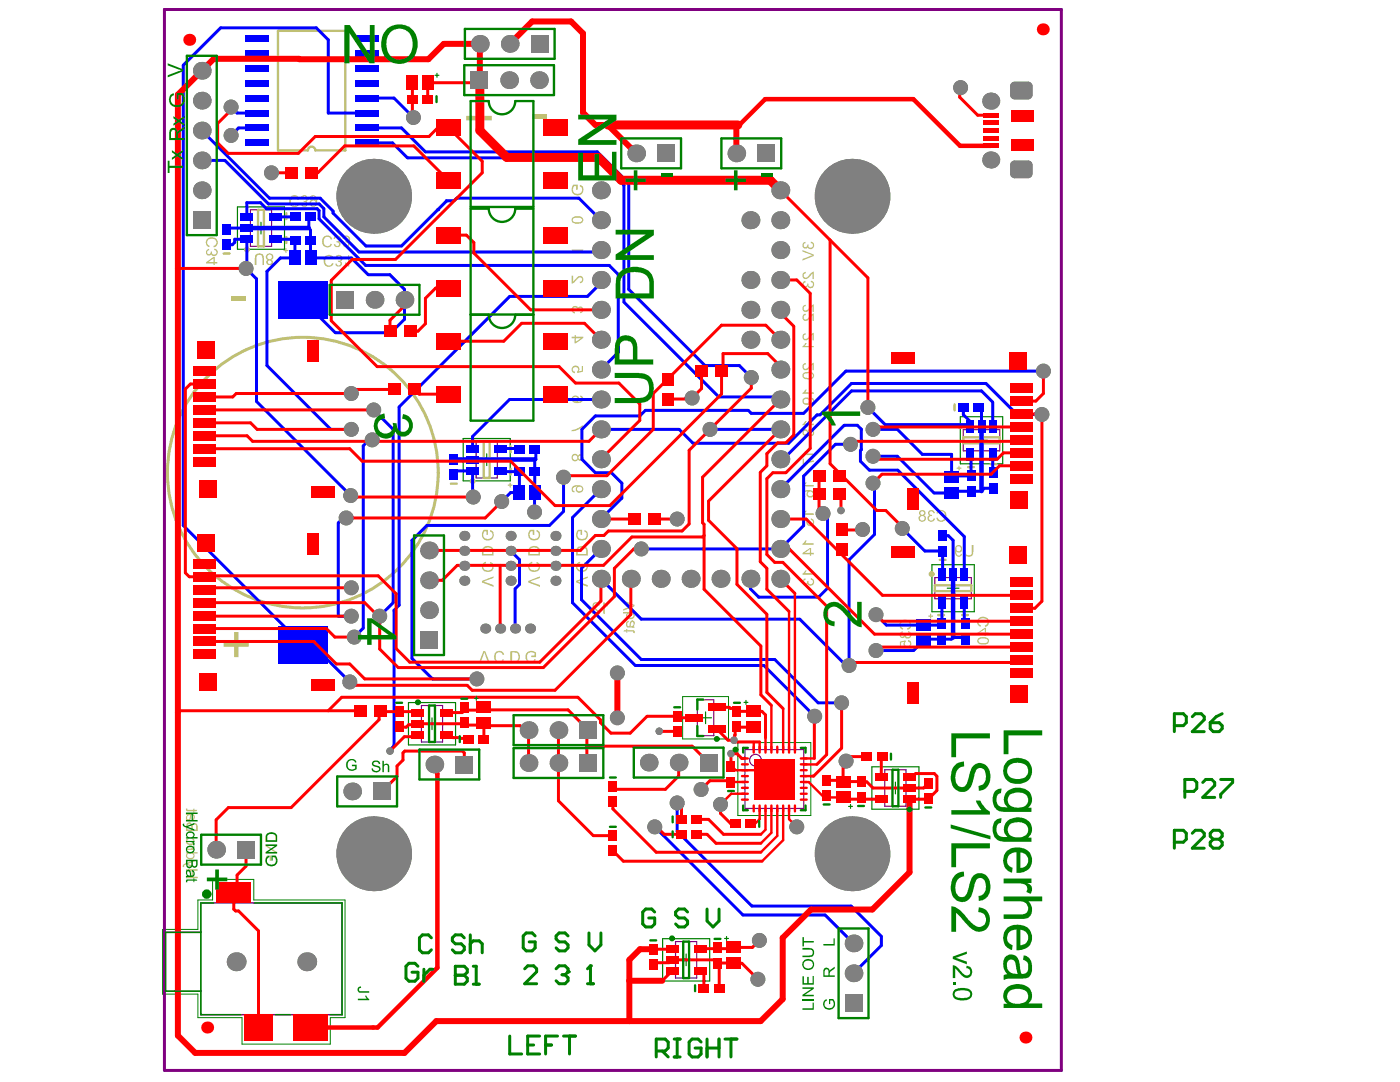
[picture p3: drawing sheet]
<svg xmlns="http://www.w3.org/2000/svg" width="279mm" height="216mm" viewBox="0 0 279 216" stroke-linecap="round" stroke-linejoin="round" font-family="sans-serif">
<path d="M136.2 139h9.2v8.5h-9.2zM147.3 148.2h14.5v14.5h-14.5zM32.4 185.5h7.1v-5.9h2.9v-4.1h8.3v4.1h18.2v23.5h-3v5.2h-17.6v-5.2h-8.8v-4.7h-7.1z" fill="none" stroke="#008000" stroke-width=".2"/>
<g fill="none" stroke="#008000" stroke-width=".24">
<path d="M47.4 41.3h9.4v8.4h-9.4zM50.9 45.5h2.4M52.1 44.3v2.4M92.4 87.5h9.4v8.5h-9.4zM96 91.7h2.3M97.1 90.6v2.3M191.7 83.2h8.4v9.3h-8.4zM194.7 87.9h2.4M195.9 86.7v2.3M186 112.7h8.4v9.4h-8.4zM189 117.4h2.4M190.2 116.2v2.3"/>
<path d="M81.5 140.2h9.4v8.4h-9.4zM85 144.4h2.4M86.2 143.2v2.4M139.6 143.2h2.4M140.8 142.1v2.3M153.4 155.4h2.3M154.5 154.3v2.3M174 153h9.4v8.5h-9.4zM177.5 157.2h2.4M178.7 156.1v2.3M132.2 187.3h9.4v8.5h-9.4zM135.8 191.5h2.3"/>
<path d="M136.9 190.4v2.3"/>
</g>
<g fill="none" stroke="#800080" stroke-width=".24">
<path d="M50 41.9h4.2v7.3h-4.2zM95 88.1h4.2v7.3h-4.2zM192.2 85.7h7.3v4.3h-7.3zM186.6 115.3h7.3v4.2h-7.3zM139.2 139.6h3.3v7.2h-3.3zM84.1 140.8h4.2v7.3h-4.2zM148.7 149.6h11.7v11.7h-11.7zM176.6 153.6h4.2v7.3h-4.2zM134.8 187.9h4.2v7.3h-4.2z"/>
<circle cx="150.8" cy="151.7" r="1.17"/>
</g>
<path d="M40.1 186h-7.1v11.8h7.1M40.1 180.2h28.2v22.3h-28.2z" fill="none" stroke="#800080" stroke-width=".3"/>
<path d="M32.8 1.9h179v211.7h-179z" fill="none" stroke="#800080" stroke-width=".6"/>
<g fill="none" stroke="#c0c073" stroke-width=".47">
<path d="M61.4 30h-5.9v-23.8h13.4v23.8h-6M44.6 50.6h1.2M51.5 41.9h1.2v7.3h-1.2zM57.2 42.5v1.2M57.2 47.3v1.2M90 96.5h1.2M96.5 88.1h1.2v7.3h-1.2zM101.9 89.1v1.1M101.9 93.5v1.2M190.5 80.7v1.2M192.2 87.3h7.3v1.1h-7.3zM193.2 93.2h1.2"/>
<path d="M197.7 92.6h1.2M186.6 116.8h7.3v1.2h-7.3zM187.5 111.7h1.2M187.2 122.7h1.2M192 122.7h1.2"/>
</g>
<g fill="#c0c073">
<path d="M37.1 173.5h2.3v.3h-.9v1.1h.9v.3h-2.3v-.3h1.1v-1.1h-1.1z"/>
<path d="M36.5 172.6l2.3-1v.3l-1.3 .5 1.3 .5v.3l-1.7-.7-.3 .2v.3h-.3z"/>
<path d="M37.1 169.3h1.3l.1-.2v-.3l.2-.1 .1 .2v.2l-.3 .2h.3v.3h-1.7z"/>
<path d="M37.1 161.3l.3 .1v.2h1.2v-.2h.2v.2h.6l-.2 .3h-.4v.2h-.2v-.2h-1a.43 .43 0 0 1-.4-.1 .43 .43 0 0 1-.1-.5z"/>
<path d="M53.2 170.8l.1-.1h.8v1h-.3v-.7h-.4l-.1 .2a.89 .89 0 0 0 .8 1.4 .89 .89 0 0 0 .7-1.4l-.3-.1 .1-.3a1.1 1.1 0 0 1 .4 1.7l-.3 .2-.5 .2a1.23 1.23 0 0 1-1.2-.7 1.23 1.23 0 0 1 .2-1.4z"/>
<path d="M52.9 168.5h2.4v.3h-1.8l1.8 1.2v.3h-2.4v-.3h1.9l-1.9-1.2z"/>
<path d="M41.3 175.1h1.7v-1.6h.7v1.6h1.6v.7h-1.6v1.7h-.7v-1.7h-1.7z"/>
<path d="M37.1 170.1v.2h.3a.73 .73 0 0 0-.1 1 .73 .73 0 0 0 .9 .1 .63 .63 0 0 0 .6-.4 .63 .63 0 0 0-.2-.7h.8v-.2zM37.4 170.5l.2-.1a.61 .61 0 0 1 .7-.1 .61 .61 0 0 1 .2 .7 .68 .68 0 0 1-.6 .2 .68 .68 0 0 1-.5-.5z"/>
<path d="M37.5 167.5l.1-.1a.53 .53 0 0 1 .8 .1 .53 .53 0 0 1-.1 .8 .58 .58 0 0 1-.7-.1 .58 .58 0 0 1-.1-.7zM37.2 167.4a.84 .84 0 0 0 .2 1.1 .84 .84 0 0 0 1.2-.2 .84 .84 0 0 0-.1-1.1l-.3-.1a.84 .84 0 0 0-1 .3z"/>
<path d="M38.5 164.7a.36 .36 0 0 1 .5-.2 .36 .36 0 0 1 .1 .5v.5h-.6zM37.5 164.6a.41 .41 0 0 1 .5-.1 .41 .41 0 0 1 .2 .4v.6h-.8zM37.2 164.4l-.1 1.4h2.3v-.9a.59 .59 0 0 0-.3-.6 .59 .59 0 0 0-.7 .2 .63 .63 0 0 0-.6-.4 .63 .63 0 0 0-.6 .3z"/>
<path d="M37.4 162.8h.1a.26 .26 0 0 1 .4-.1 .26 .26 0 0 1 0 .4 .32 .32 0 0 1-.2 .4 .32 .32 0 0 1-.4-.2 .32 .32 0 0 1 .1-.4zM37.1 162.3v.3l.3 .1a.59 .59 0 0 0-.3 .8 .59 .59 0 0 0 .8 .2l.2-.6a.3 .3 0 0 1 .1-.4 .3 .3 0 0 1 .4 0 .3 .3 0 0 1 0 .4l-.1 .3-.2 .1v.2a.69 .69 0 0 0 .6-.7 .69 .69 0 0 0-.7-.6z"/>
<path d="M53.3 166.7l.5-.3a.76 .76 0 0 1 1.2 .7v.6h-1.8zM53.2 166.4l-.2 .3-.1 1.3h2.4v-1a1.19 1.19 0 0 0-2-.6z"/>
</g>
<path d="M56.7 50h.8M57.1 49.6v.8M101.4 96.8h.8M101.8 96.4v.8M191 93.4h.8M191.4 93v.8M185.3 122.9h.8M185.7 122.5v.8" fill="none" stroke="#c0c073" stroke-width=".24"/>
<g fill="#c0c073">
<path d="M93.1 23.1h2.1v-2.1h.9v2.1h2.1v.9h-2.1v2.1h-.9v-2.1h-2.1z"/>
<path d="M106.3 22.7h2.9v1h-2.9z"/>
<path d="M44.6 128.2h2.1v-2.1h.9v2.1h2v.8h-2v2.1h-.9v-2.1h-2.1z"/>
<path d="M46.2 59.1h2.8v1h-2.8z"/>
<path d="M105.3 130.1a1.33 1.33 0 0 1 1.7 .1v.9h-1v-.3h.7v-.4a.9 .9 0 0 0-1.5 .5 .9 .9 0 0 0 1.2 1l.3-.4 .2 .1a1.09 1.09 0 0 1-1.3 .6 1.09 1.09 0 0 1-.8-1.1l.2-.6z"/>
<path d="M96.5 129.9h.3l.9 2.3h-.3l-.7-2-.8 2h-.3z"/>
<path d="M99 130h.1a1.05 1.05 0 0 1 1.5 .6l-.3 .1a.74 .74 0 0 0-1-.5 .74 .74 0 0 0-.4 1 .72 .72 0 0 0 .6 .7 .72 .72 0 0 0 .8-.4l.2 .2a1 1 0 0 1-1.2 .5 1 1 0 0 1-.7-1.1l.1-.6z"/>
<path d="M96.4 112.3l.6-.2v.3a.75 .75 0 0 0-.5 .9 .75 .75 0 0 0 .9 .5 .71 .71 0 0 0 .9-.5 .71 .71 0 0 0-.5-.8l.1-.3h.2a1.11 1.11 0 0 1 .2 1.5 1.11 1.11 0 0 1-1.5 .3 1.09 1.09 0 0 1-.4-1.7z"/>
<path d="M96.2 115.9l2.3-.9v.3l-2 .7 2 .7v.4l-2.3-.9z"/>
<path d="M96.4 105.8l.1-.1h.9v1h-.3v-.7h-.4l-.1 .2a.89 .89 0 0 0 .7 1.4 .89 .89 0 0 0 .8-1.4l-.3-.1 .1-.3a1.1 1.1 0 0 1 .4 1.7l-.3 .2-.6 .2a1.23 1.23 0 0 1-1.1-.7 1.23 1.23 0 0 1 .1-1.4z"/>
<path d="M105.7 112.3l.5-.2 .1 .3a.75 .75 0 0 0-.6 .9 .75 .75 0 0 0 1 .5 .71 .71 0 0 0 .8-.5 .71 .71 0 0 0-.5-.8l.1-.3h.2a1.11 1.11 0 0 1 .2 1.5 1.11 1.11 0 0 1-1.5 .3 1.09 1.09 0 0 1-.3-1.7z"/>
<path d="M105.4 115.9l2.4-.9v.3l-2.1 .7 2.1 .7v.4l-2.4-.9z"/>
<path d="M105.7 105.8l.1-.1h.8v1h-.3v-.7h-.4l-.1 .2a.89 .89 0 0 0 .8 1.4 .89 .89 0 0 0 .7-1.4l-.3-.1 .1-.3a1.1 1.1 0 0 1 .4 1.7l-.3 .2-.5 .2a1.23 1.23 0 0 1-1.2-.7 1.23 1.23 0 0 1 .2-1.4z"/>
<path d="M115.2 112.3l.6-.2v.3a.75 .75 0 0 0-.5 .9 .75 .75 0 0 0 .9 .5 .71 .71 0 0 0 .9-.5 .71 .71 0 0 0-.5-.8v-.3h.3a1.11 1.11 0 0 1 .2 1.5 1.11 1.11 0 0 1-1.5 .3 1.09 1.09 0 0 1-.4-1.7z"/>
<path d="M115 115.9l2.3-.9v.3l-2 .7 2 .7v.4l-2.3-.9z"/>
<path d="M115.2 105.8l.1-.1h.9v1h-.3v-.7h-.4l-.1 .2a.89 .89 0 0 0 .7 1.4 .89 .89 0 0 0 .8-1.4l-.3-.1v-.3a1.1 1.1 0 0 1 .5 1.7l-.3 .2-.6 .2a1.23 1.23 0 0 1-1.1-.7 1.23 1.23 0 0 1 .1-1.4z"/>
<path d="M114.3 37l.1-.2h.9v1.1h-.3v-.8h-.4l-.1 .2a.89 .89 0 0 0 .7 1.4 .89 .89 0 0 0 .8-1.4l-.3-.1 .1-.3a1.1 1.1 0 0 1 .4 1.7l-.3 .3-.6 .1a1.23 1.23 0 0 1-1.1-.7 1.23 1.23 0 0 1 .1-1.3z"/>
<path d="M114.1 49.8h2.3v.2l-.5 .4v.2h-.3l.3-.6h-1.8z"/>
<path d="M114.1 55h.3v1.2l.8-.8a.71 .71 0 0 1 1.1 .1 .71 .71 0 0 1-.5 1l-.1-.3a.46 .46 0 0 0 .5-.4 .46 .46 0 0 0-.4-.5 .46 .46 0 0 0-.5 .3l-.6 .7-.6 .3z"/>
<path d="M114.2 61.3a.66 .66 0 0 1 1.1 .2 .62 .62 0 0 1 1.1 .1 .62 .62 0 0 1-.6 .9v-.3a.39 .39 0 0 0 .4-.3 .39 .39 0 0 0-.3-.4 .39 .39 0 0 0-.4 .3v.1l-.3 .1a.46 .46 0 0 0-.2-.6 .46 .46 0 0 0-.6 .3 .46 .46 0 0 0 .3 .5v.3a.82 .82 0 0 1-.5-1.2z"/>
<path d="M114.3 73.1h.1a.74 .74 0 0 1 1 0 .74 .74 0 0 1 .1 1l.6-.1v-1h.2v1.2l-1.1 .2v-.2a.51 .51 0 0 0 .1-.8 .51 .51 0 0 0-.7-.1 .51 .51 0 0 0 0 .8l.1 .1v.3a.81 .81 0 0 1-.4-1.4z"/>
<path d="M114.1 85.8l1-.2 1-.7h.2v1.5h-.2v-1.1l-1.3 .7-.7 .1z"/>
<path d="M124.3 119.8l2.3 .9v.3l-2.3 .9v-.3l2.1-.7-2.1-.8z"/>
<path d="M124.6 125.8h.4v-.3h.2v.3h.9a.39 .39 0 0 1 .5 .1 .39 .39 0 0 1 0 .4h-.2l-.1-.3h-1.1v.3h-.2v-.3h-.6z"/>
<path d="M120.4 120.1h.2l.6 .6v.3l-.5-.3v1.8h-.3z"/>
<path d="M118.3 120.4h.1a.73 .73 0 0 1 .8-.2 .73 .73 0 0 1 .5 .6l-.3 .1a.45 .45 0 0 0-.4-.5 .45 .45 0 0 0-.5 .3 .45 .45 0 0 0 .3 .6l.8 .8 .1 .4h-1.5v-.3h1.1l-.7-.7a.79 .79 0 0 1-.3-1.1z"/>
<path d="M160.7 113.8l.3 .1-.4 .5h1.8v.3h-2.3z"/>
<path d="M160.2 115.7l.4-.3h.1l.1 .3a.39 .39 0 0 0-.4 .5 .39 .39 0 0 0 .6 .1l.1-.3 .2-.1a.48 .48 0 0 0 .3 .7 .48 .48 0 0 0 .6-.3 .48 .48 0 0 0-.4-.6v-.3a.72 .72 0 0 1 .6 1 .72 .72 0 0 1-1.2 .2v-.2a.62 .62 0 0 1-.9 .2 .62 .62 0 0 1-.1-.9z"/>
<path d="M160.7 107.9h.3l-.4 .5h1.8v.3h-2.3z"/>
<path d="M160.7 101.9l.3 .1-.4 .4h1.8v.3h-2.3z"/>
<path d="M160.2 103.7l1.1-.2 .1 .2a.51 .51 0 0 0-.2 .8 .51 .51 0 0 0 .8 .1 .51 .51 0 0 0 0-.8l-.2-.1v-.3a.76 .76 0 0 1 .6 1 .76 .76 0 0 1-1 .5 .76 .76 0 0 1-.4-1.1l-.6 .1v1h-.2z"/>
<path d="M160.7 96.2l.3 .1-.4 .5h1.8v.3h-2.3z"/>
<path d="M160.7 90h.3l-.4 .5h1.8v.3h-2.3z"/>
<path d="M160.2 91.5h.2v1.2l.8-.5 .9-.3h.3v.3l-.8 .1-1.2 .7h-.2z"/>
<path d="M160.7 84l.3 .1-.4 .4h1.8v.3h-2.3z"/>
<path d="M160.7 77.7l.3 .1-.4 .5h1.8v.3h-2.3z"/>
<path d="M160.3 72.7l.5-.3v.3a.45 .45 0 0 0-.4 .7 .45 .45 0 0 0 .8 0l.6-.7 .6-.3v1.5h-.2v-1.1l-.8 .8a.74 .74 0 0 1-1.1 .1 .74 .74 0 0 1 0-1z"/>
<path d="M160.3 66.7l.5-.2v.3a.45 .45 0 0 0-.4 .7 .45 .45 0 0 0 .8-.1l.6-.7 .6-.3v1.5h-.2v-1.1l-.8 .9a.74 .74 0 0 1-1.1 .1 .74 .74 0 0 1 0-1.1z"/>
<path d="M160.7 68.4l.3 .1-.4 .5h1.8v.3h-2.3z"/>
<path d="M160.3 61.1l.5-.3v.3a.45 .45 0 0 0-.4 .7 .45 .45 0 0 0 .8 0l.6-.7 .6-.3v1.4h-.2v-1l-.8 .8a.74 .74 0 0 1-1.1 .1 .74 .74 0 0 1 0-1z"/>
<path d="M160.3 62.8l.5-.2v.3a.44 .44 0 0 0-.3 .7 .44 .44 0 0 0 .7 0l.7-.9 .5-.2v1.5h-.2v-1.1l-.6 .7a.75 .75 0 0 1-.9 .4 .75 .75 0 0 1-.6-.9z"/>
<path d="M160.3 54.5l.5-.2v.3a.45 .45 0 0 0-.4 .6 .45 .45 0 0 0 .8 0l.6-.7 .6-.3v1.5h-.2v-1.1l-.8 .8a.74 .74 0 0 1-1.1 .1 .74 .74 0 0 1 0-1z"/>
<path d="M160.3 56.3l.4-.3 .1 .3a.4 .4 0 0 0-.5 .4 .4 .4 0 0 0 .5 .4 .4 .4 0 0 0 .3-.5h.2a.47 .47 0 0 0 .3 .6 .47 .47 0 0 0 .6-.4 .47 .47 0 0 0-.4-.5v-.3a.71 .71 0 0 1 .6 1.1 .71 .71 0 0 1-1.2 .1v-.1a.62 .62 0 0 1-.9 .1 .62 .62 0 0 1 0-.9z"/>
<path d="M160.3 48.5l.4-.3 .1 .3a.39 .39 0 0 0-.5 .4 .39 .39 0 0 0 .4 .4 .39 .39 0 0 0 .4-.5h.2a.46 .46 0 0 0 .3 .6 .46 .46 0 0 0 .6-.3 .46 .46 0 0 0-.4-.6l.1-.3a.72 .72 0 0 1 .5 1.1 .72 .72 0 0 1-1.2 .1v-.1a.64 .64 0 0 1-.9 .1 .64 .64 0 0 1 0-.9z"/>
<path d="M160.1 49.9l2.3 .9v.3l-2.3 .9v-.3l2.1-.8-2.1-.7z"/>
<path d="M192.4 108.8h.3v1.3a.62 .62 0 0 0 .6 .7 .62 .62 0 0 0 .6-.7v-1.3h.4v1.3a.93 .93 0 0 1-1 1 .93 .93 0 0 1-.9-1z"/>
<path d="M51 50.9l.3-.2a.93 .93 0 0 1 1 0 .93 .93 0 0 1 .4 .9v1.3h-.3v-1.4a.6 .6 0 0 0-.6-.6 .6 .6 0 0 0-.6 .7v1.3h-.4v-1.4z"/>
<path d="M195.1 123.6a1.24 1.24 0 0 1 1.3-.5 1.24 1.24 0 0 1 1 1l-.1 .4a.73 .73 0 0 1-.7 .6l-.1-.3a.75 .75 0 0 0 .6-.9 .75 .75 0 0 0-1-.5 .71 .71 0 0 0-.8 .5 .71 .71 0 0 0 .5 .8l-.2 .3a.97 .97 0 0 1-.5-1.4z"/>
<path d="M58.1 39.1l.1-.1a1.05 1.05 0 0 1 1.5 .7l-.3 .1a.74 .74 0 0 0-1-.5 .74 .74 0 0 0-.3 1 .72 .72 0 0 0 .5 .7 .72 .72 0 0 0 .8-.4l.3 .1a1 1 0 0 1-1.2 .6 1 1 0 0 1-.7-1.1v-.7z"/>
<path d="M60.2 39.1h.1a.71 .71 0 0 1 1 .1 .71 .71 0 0 1-.2 1 .61 .61 0 0 1 .1 .9 .61 .61 0 0 1-.9 0l-.3-.4h.3a.39 .39 0 0 0 .4 .4 .39 .39 0 0 0 .4-.5 .39 .39 0 0 0-.5-.3v-.2a.45 .45 0 0 0 .6-.3 .45 .45 0 0 0-.3-.6 .45 .45 0 0 0-.6 .4h-.3z"/>
<path d="M187 102.1h.1a1.01 1.01 0 0 1 1.1-.3 1.01 1.01 0 0 1 .6 1.1h.1a1.04 1.04 0 0 1-.8 1.2 1.04 1.04 0 0 1-1.2-.8h.3v.1a.72 .72 0 0 0 1 .4 .72 .72 0 0 0 .3-.9 .71 .71 0 0 0-.5-.9 .71 .71 0 0 0-.8 .5l-.3-.1z"/>
<path d="M185.3 102.1a.73 .73 0 0 1 .7-.3 .73 .73 0 0 1 .6 .6h-.3a.39 .39 0 0 0-.4-.4 .39 .39 0 0 0-.4 .4 .39 .39 0 0 0 .5 .3v.3a.46 .46 0 0 0-.6 .2 .46 .46 0 0 0 .3 .6 .46 .46 0 0 0 .6-.4l.3 .1a.72 .72 0 0 1-1.1 .5 .72 .72 0 0 1-.1-1.1l-.2-.4z"/>
<path d="M179.6 124.2a1.24 1.24 0 0 1 1.3-.5 1.24 1.24 0 0 1 1 1l-.1 .4a.73 .73 0 0 1-.7 .6l-.1-.3a.75 .75 0 0 0 .6-.9 .75 .75 0 0 0-1-.5 .71 .71 0 0 0-.8 .5 .71 .71 0 0 0 .5 .8l-.2 .3a.97 .97 0 0 1-.5-1.4z"/>
<path d="M179.6 126.3l.4-.3 .2 .2a.39 .39 0 0 0-.5 .4 .39 .39 0 0 0 .4 .4 .39 .39 0 0 0 .4-.4l.2-.1a.45 .45 0 0 0 .3 .6 .45 .45 0 0 0 .6-.3 .45 .45 0 0 0-.4-.6v-.3a.74 .74 0 0 1 .6 1.1 .74 .74 0 0 1-1.2 .1v-.1a.62 .62 0 0 1-.9 .2 .62 .62 0 0 1-.1-.9z"/>
<path d="M179.6 128l1.1-.2 .1 .2a.51 .51 0 0 0-.2 .8 .51 .51 0 0 0 .8 0 .51 .51 0 0 0 0-.7l-.2-.1v-.3a.78 .78 0 0 1 .6 .9 .78 .78 0 0 1-.8 .7 .78 .78 0 0 1-.7-.9l.1-.3-.6 .1v1h-.2z"/>
<path d="M41.2 47.9a1.24 1.24 0 0 1 1.3-.6 1.24 1.24 0 0 1 .9 1.1v.4a.73 .73 0 0 1-.7 .6l-.1-.3a.75 .75 0 0 0 .5-1 .75 .75 0 0 0-.9-.5 .71 .71 0 0 0-.8 .6 .71 .71 0 0 0 .4 .8l-.1 .3a.97 .97 0 0 1-.5-1.4z"/>
<path d="M41.2 50l.4-.3 .2 .2a.39 .39 0 0 0-.5 .3 .39 .39 0 0 0 .4 .5 .39 .39 0 0 0 .4-.4l.2-.1a.45 .45 0 0 0 .3 .6 .45 .45 0 0 0 .6-.4 .45 .45 0 0 0-.4-.5v-.3a.74 .74 0 0 1 .6 1.1 .74 .74 0 0 1-1.2 .1v-.1a.62 .62 0 0 1-.9 .2 .62 .62 0 0 1-.1-.9z"/>
<path d="M64.7 47.2l.1-.1a1.05 1.05 0 0 1 1.5 .7h-.3a.74 .74 0 0 0-1-.5 .74 .74 0 0 0-.4 1 .72 .72 0 0 0 .6 .8 .72 .72 0 0 0 .8-.5l.2 .2a1 1 0 0 1-1.2 .5 1 1 0 0 1-.7-1.1v-.4z"/>
<path d="M66.8 47.2a.71 .71 0 0 1 1.1 0 .71 .71 0 0 1-.2 1.1 .61 .61 0 0 1 0 .9 .61 .61 0 0 1-.9 0l-.2-.4 .3-.1a.39 .39 0 0 0 .4 .4 .39 .39 0 0 0 .4-.4 .39 .39 0 0 0-.5-.4l-.1-.2a.45 .45 0 0 0 .7-.2 .45 .45 0 0 0-.4-.6 .45 .45 0 0 0-.5 .4l-.3-.1z"/>
<path d="M68.5 47.2a.74 .74 0 0 1 1.1-.1 .74 .74 0 0 1 0 1.1l-.1 .1a.62 .62 0 0 1-.2 1 .62 .62 0 0 1-.9-.5l.3-.1a.4 .4 0 0 0 .4 .4 .4 .4 0 0 0 .4-.5 .4 .4 0 0 0-.6-.3v-.2a.47 .47 0 0 0 .6-.3 .47 .47 0 0 0-.4-.6 .47 .47 0 0 0-.5 .5l-.2-.1z"/>
<path d="M65 51h.1a1.05 1.05 0 0 1 1.5 .6l-.3 .1a.74 .74 0 0 0-1-.5 .74 .74 0 0 0-.4 1 .72 .72 0 0 0 .6 .7 .72 .72 0 0 0 .8-.4l.2 .1a1 1 0 0 1-1.2 .6 1 1 0 0 1-.7-1.1l.1-.7z"/>
<path d="M67.1 51a.71 .71 0 0 1 1.1 .1 .71 .71 0 0 1-.2 1.1 .61 .61 0 0 1 0 .9 .61 .61 0 0 1-.9 0l-.2-.5h.3a.39 .39 0 0 0 .4 .4 .39 .39 0 0 0 .4-.5 .39 .39 0 0 0-.5-.3l-.1-.2a.45 .45 0 0 0 .7-.3 .45 .45 0 0 0-.4-.6 .45 .45 0 0 0-.5 .5l-.3-.1z"/>
<path d="M69.5 50.9h.2v2.3l-.8-.6v-.3l.6 .4z"/>
<path d="M102.2 130.2h.5a.89 .89 0 0 1 .8 .8 .89 .89 0 0 1-.5 .9l-.8 .1zM101.8 129.9v2.3h1a1.12 1.12 0 0 0 .8-1.7l-.3-.5-.3-.1z"/>
<path d="M96.5 109.6a.97 .97 0 0 1 1.7 .2v.7h-1.7zM96.4 109.4l-.2 1.4h2.3v-.9a1.21 1.21 0 0 0-2-.7z"/>
<path d="M105.8 109.6a.97 .97 0 0 1 1.7 .2v.7h-1.8zM105.6 109.4l-.2 1.4h2.4v-.9a1.21 1.21 0 0 0-2.1-.7z"/>
<path d="M115.3 109.6a.97 .97 0 0 1 1.7 .2v.7h-1.7zM115.2 109.4l-.2 1.4h2.3v-.9a1.21 1.21 0 0 0-2-.7z"/>
<path d="M114.4 43.6l.8-.1a.72 .72 0 0 1 1 .5 1.47 1.47 0 0 1-1.9 .1zM114.1 43.5a.83 .83 0 0 0 .2 .9 .83 .83 0 0 0 .8 .3 .93 .93 0 0 0 1.2-1v-.1a1.59 1.59 0 0 0-2-.2z"/>
<path d="M114.9 67.5h1l-1 .7zM114.1 67.2v.3h.6v1h.2l1.5-1.1v-.2h-1.5v-.3h-.2v.3z"/>
<path d="M114.1 79.2a.9 .9 0 0 0 .2 1 .9 .9 0 0 0 1 .2h.2a.79 .79 0 0 0 .9-.5 .79 .79 0 0 0-.5-1h-.1v.3a.42 .42 0 0 1 .4 .5 .42 .42 0 0 1-.5 .4h-.4a.7 .7 0 0 0 .1-1 .7 .7 0 0 0-1.1 0zM114.4 79.6a.49 .49 0 0 1 .9 0 .49 .49 0 0 1-.9 0z"/>
<path d="M115.4 91.3a.4 .4 0 0 1 .8 0 .4 .4 0 0 1-.8 0zM114.3 91.3a.47 .47 0 0 1 .9 0 .47 .47 0 0 1-.9 0zM114.2 90.8l-.1 .7a.66 .66 0 0 0 .5 .5 .66 .66 0 0 0 .7-.4 .61 .61 0 0 0 .9 .2 .61 .61 0 0 0 .1-.9 .61 .61 0 0 0-.9 0l-.1 .1a.66 .66 0 0 0-1.1-.2z"/>
<path d="M115.2 97.6a.5 .5 0 0 1 1 0 .5 .5 0 0 1-1 0zM114.1 97.2a.7 .7 0 0 0 .5 1.1l.1-.3a.46 .46 0 0 1-.4-.5 .46 .46 0 0 1 .6-.4h.3a.73 .73 0 0 0 0 1.1 .73 .73 0 0 0 1.1-.3 .73 .73 0 0 0-.5-1l-.5-.1a1.03 1.03 0 0 0-1.2 .4z"/>
<path d="M125.2 122.6a.66 .66 0 0 1 .8-.2 .66 .66 0 0 1 .4 .5 .71 .71 0 0 1-.6 .3 .71 .71 0 0 1-.6-.4zM124.3 122.1v.3h.9a.74 .74 0 0 0 0 1 .74 .74 0 0 0 1 .1l.2-.1a.66 .66 0 0 0 0-1h.2v-.3z"/>
<path d="M126 124.2a.35 .35 0 0 1 .5 .1 .35 .35 0 0 1-.2 .5l-.5 .2zM125 124.1l-.1 .2a.58 .58 0 0 0 0 .7 .58 .58 0 0 0 .6 .2l1.1 .1v-.3h-.2a.6 .6 0 0 0 .3-.8 .6 .6 0 0 0-.8-.3l-.2 .7a.29 .29 0 0 1-.3 .4 .29 .29 0 0 1-.2-.5v-.2l.3-.2v-.3z"/>
<path d="M160.6 110.3l1-.7v.7zM160.1 110.4v.2h1.5v.3h.3v-.3h.5v-.3h-.5v-.9h-.3z"/>
<path d="M160.3 98.1v.1a.65 .65 0 0 0 .4 1.1v-.3a.47 .47 0 0 1-.3-.6 .47 .47 0 0 1 .6-.3h.3a.73 .73 0 0 0 .3 1.2 .73 .73 0 0 0 .9-.9 1.31 1.31 0 0 0-1.8-.5zM161.2 98.6a.5 .5 0 0 1 1 0 .5 .5 0 0 1-1 0z"/>
<path d="M160.4 86.3a.35 .35 0 0 1 .7 0 .35 .35 0 0 1-.7 0zM161.3 86.3a.5 .5 0 0 1 1 0 .5 .5 0 0 1-1 0zM160.3 85.9a.6 .6 0 0 0 .1 .9 .6 .6 0 0 0 .8-.2 .7 .7 0 0 0 1.1 .3 .7 .7 0 0 0 0-1.1 .67 .67 0 0 0-1.1 .2 .54 .54 0 0 0-.9-.1z"/>
<path d="M160.4 80.1a.5 .5 0 0 1 1 0 .5 .5 0 0 1-1 0zM160.3 79.6a.92 .92 0 0 0 .2 1 .92 .92 0 0 0 1 .2h.1a.74 .74 0 0 0 .8-.6 .74 .74 0 0 0-.5-.8v.2a.47 .47 0 0 1 .3 .6 .47 .47 0 0 1-.6 .3l-.3 .1a.73 .73 0 0 0 .1-1.2 .73 .73 0 0 0-1.1 .2z"/>
<path d="M160.4 74.8l.3-.3h.6a.74 .74 0 0 1 .9 .4 .93 .93 0 0 1-1.2 .5 .48 .48 0 0 1-.6-.6zM160.2 74.6a.85 .85 0 0 0 .2 .9 .85 .85 0 0 0 .8 .2h.2a.82 .82 0 0 0 .9-.3 .82 .82 0 0 0 0-.9l-.5-.3h-.6l-.6 .1z"/>
<path d="M190.8 109.5a.5 .5 0 0 1 1 0 .5 .5 0 0 1-1 0zM190.8 109l-.2 .4v.5a.83 .83 0 0 0 .3 1 .83 .83 0 0 0 1-.1l.1-.3h-.3a.44 .44 0 0 1-.5 .3 .44 .44 0 0 1-.3-.6v-.2a.73 .73 0 0 0 1.2-.4 .73 .73 0 0 0-1-.8z"/>
<path d="M53.4 52.3a.4 .4 0 0 1 .8 0 .4 .4 0 0 1-.8 0zM53.4 51.3a.47 .47 0 0 1 .9 0 .47 .47 0 0 1-.9 0zM53.2 50.9a.73 .73 0 0 0 .3 1 .61 .61 0 0 0 0 1 .61 .61 0 0 0 .9-.4v-.5l-.3-.1a.72 .72 0 0 0 .2-1.2 .72 .72 0 0 0-1.1 .2z"/>
<path d="M195.5 126.2l1-.7v.7zM195 126.3v.2h1.5v.3h.3v-.3h.5v-.3h-.5v-.9h-.3z"/>
<path d="M195.3 127.7a1.57 1.57 0 0 1 1.8 0 .76 .76 0 0 1-1.1 .6h-.1a.5 .5 0 0 1-.5-.1 .5 .5 0 0 1-.1-.5zM195.1 127.5a.89 .89 0 0 0 .3 1 .89 .89 0 0 0 .9 .1h.1a.74 .74 0 0 0 .9-.4 .74 .74 0 0 0-.3-.9l-.8-.2a1.15 1.15 0 0 0-1.1 .4z"/>
<path d="M62.1 40.2a.49 .49 0 0 1 .7-.1 .49 .49 0 0 1 .1 .7 .49 .49 0 0 1-.7 0zM62 39.1l-.2 .4h.3a.43 .43 0 0 1 .5-.3 .43 .43 0 0 1 .3 .5l.1 .4a.72 .72 0 0 0-1.2 .2 .72 .72 0 0 0 .8 1h.1a1.38 1.38 0 0 0 .5-1.8 .77 .77 0 0 0-1.2-.4z"/>
<path d="M183.7 102.4a.36 .36 0 0 1 .7 0 .36 .36 0 0 1-.7 0zM183.6 103.4a.47 .47 0 0 1 .9 0 .47 .47 0 0 1-.9 0zM183.5 102a.58 .58 0 0 0 .2 .9 .7 .7 0 0 0-.1 1.1 .7 .7 0 0 0 1.1-.3 .52 .52 0 0 0-.3-.8 .61 .61 0 0 0 .1-1 .61 .61 0 0 0-.9 .1z"/>
<path d="M41.6 52.3l1-.7v.7zM41.1 52.3v.3h1.5v.3h.2v-.3h.6v-.3h-.6v-1h-.2z"/>
</g>
<g fill="none" stroke="#c0c073" stroke-width=".59">
<circle cx="49.3" cy="49.8" r=".29"/>
<circle cx="94.3" cy="96" r=".29"/>
<circle cx="191.6" cy="85" r=".29"/>
<circle cx="185.9" cy="114.6" r=".29"/>
</g>
<path d="M61.4 30a.75 .75 0 0 1 .8-.7 .75 .75 0 0 1 .7 .7" fill="none" stroke="#c0c073" stroke-width=".47"/>
<circle cx="60.4" cy="94.3" r="27" fill="none" stroke="#c0c073" stroke-width=".6"/>
<g fill="none" stroke="#00f" stroke-width=".6">
<path d="M73.2 19.6h5.4l4.2 4.1M46.1 21.4l1.2 1.2h3.9M51.2 25.5h-3.6l-1.5 1.5M73.2 22.6h-7.7v-14.7l-2.4-2.3h-19.1l-7.4 7.4v91.8l23.8 23.9M73.2 25.5h6.9l4.8 4.8h34.3l6.3 6.3v21.1l15.2 15.2h6.9l2.3 2.4M73.2 28.5h5.1l3 3h37.8l5.4 5.5v23.3l19 18.9h12.2M91.1 39.5l-.5 .6h-1.5l-1.7 1.8M53.2 41.6l-1.2-1.2h-2.7v2.9M62 45.8v2.1M62 51.5h8.1l3.4 3.3h4.3l2.9 2.9v2.1M63.7 43.7l9.3 9.3h48.6l1.8 1.8v15.5M119.9 49.9l-.4 .4h-47.9"/>
<path d="M168.8 74.1l-8.4 8.4h-10.5l-.6-.6h-20.5l-1.1 1.1M169.7 88.7h-3l-6.3 6.3v9.9l-4.7 4.6M173.2 81.3l3.4 3.4h16.7l.3 .3M198.1 90.7v3.5M198.1 80.2l-2.2-2.2h-26l-13.6 13.6M203 82.7l-6.2-6.2h-26.9l-6.2 6.3h-.6l-5.7 5.6h-19.1l-2.8-2.7h-15.6M163.7 101.9l1.5 1.5v14l-1.8 1.8h-12l-1.6-1.7v-2M180.1 105.4l4.5 4.5h3.5M79.7 120.8l-1.1 1v27l-.8 .8v.3"/>
</g>
<circle cx="87.4" cy="41.9" r=".3" fill="#00f"/>
<g fill="none" stroke="#00f" stroke-width=".6">
<path d="M40.3 26l13.5 13.5h10.1l2.6 2.6v.4l6.5 6.6h7.1l7.3-7.2M40.3 32h4.6l8.7 8.7h10.1l.9 .9v1.7l7 7M91.1 39.5h24.4l4.4 4.4M45.2 48.8h1.2l.5-.4v-.7h2.4v5.7M46.1 45.5h3.2M49.1 53.6l2.1 2v24.5l18.8 18.8M53.2 41.6h10.1l.4 .4v1.7M54.9 47.7h3.9M54.9 43.3h3.9M58.9 47.8v3.7h-2.9l-2.7 2.7v18.7l12.7 12.8h4.1M61.6 43.5v2M62 47.9v3.5"/>
<path d="M80.7 59.8v3.9l-2.7 2.7h-11.1l-6.5-6.5M119.9 55.9v.6l-2.7 2.6h-15.5l-22 22.1v39.6M69.3 77.7l.8 .8M119.9 79.7h-18.2l-7.4 7.4v2.4M123.4 70.3l-3.5 3.5M168.8 74.1h39.4M73.7 87.8l-1.2 1.2v36.3l-1.8 1.8M74.6 81.8l3.9 3.9v34.6l-2.7 2.6M91.4 94h2.9v5M100 89.5h3.5M100.1 94.1h3.6v4.1M103.6 98.3h-1.7l-1.8 1.8"/>
<path d="M106.7 91.5v10.4M106.7 89.6l.2 .3v1.8h-.2M112.5 95.2v6.8l-2.8 2.8h-24.5l-3 3v23.6l4.1 4.1h8.9M119.9 97.6l-5.6 5.7v17l12.5 12.5h25.6l10.2 10.1M127.7 83h-8.9l-2.7 2.7v5.9l2.7 2.7h3.2l2.1 2.1v3l-4.2 4.2M141.7 85.7h14M155.7 91.6h.6M155.7 97.6l12.8-12.7h2.6l.8 .7v4.1l-.2 .2v2.1l1.8 1.8h5.7l13.2 13.3v7.5M174.2 85.7h4.9l5 5h5.8v4.5M174.2 91h4.9l7.3 7.4h3.5M174.2 96.4l.3 .3v9.9l-5 5.1v21.1h-.6l-9.3-9.3h-31.6l-8.1-8M190.3 98h5.5"/>
<path d="M192.3 81.3v1.4l1.3 1.4v.9M193.8 90.8v4.2h-3.6M195.9 81.9v3.1M198.1 80.2v4.8M198.3 97.4h-1.9l-.5 .6M203 82.7h4.9M68.5 103.4l-1 .9v18.6h2.6M101.9 109.9l1.8 1.8v4.9l-.9 .9v7.9M119.9 109.5l-3.8 3.9v6.3l11.9 11.9h26.6l8.7 8.6h4.7M128 109.5h27.7M188.1 106.9h1.2l.9 .9v6.8M188.1 109.9v4.5"/>
<path d="M60.4 128.7h2l7.4 7.4M188 120.2v4.1l-.4 .4h-10.7l-2.1-2M192.3 127.2h-2.1l-.3 .3h-5.3l-2.3 2.3h-7.5M192.4 120.2v4.1M130.7 165l17.6 17.6h16.4l6.7 6.7M135.1 160.2v5.7l15 14.9h19.7l6.1 6v1.9l-4.5 4.5"/>
</g>
<path d="M49.3 45.5h12.3M90.6 91.7h16.1M195.9 85v13M190.2 114.6v12.6" fill="none" stroke="#00f" stroke-width=".9"/>
<g fill="#808080">
<path d="M201.6 17.2h.9zM201.9 16.6l.6-.3v.9h-.9z"/>
<path d="M202.5 18.9v.9zM201.6 18.9h.9v.9a.88 .88 0 0 1-.9-.9z"/>
<path d="M205.2 18.9h.9zM205.2 18.9h.9a.88 .88 0 0 1-.9 .9z"/>
<path d="M205.2 16.3v.9zM205.2 16.3a.88 .88 0 0 1 .9 .9h-.9z"/>
<path d="M205.2 34.7h.9zM205.2 34.7h.9a.88 .88 0 0 1-.9 .9z"/>
<path d="M205.2 32v.9zM205.2 32a.88 .88 0 0 1 .9 .9h-.9z"/>
<path d="M201.6 32.9h.9zM201.9 32.3l.6-.3v.9h-.9z"/>
<path d="M202.5 34.7v.9zM201.6 34.7h.9v.9a.88 .88 0 0 1-.9-.9z"/>
<circle cx="77.8" cy="149.9" r=".75"/>
<circle cx="123.2" cy="143.2" r="1.49"/>
<circle cx="167.8" cy="101.9" r=".75"/>
<circle cx="164.3" cy="102.5" r="1.49"/>
<circle cx="180.1" cy="105.4" r="1.49"/>
<circle cx="173.2" cy="81.3" r="1.49"/>
<circle cx="54.2" cy="34.5" r="1.49"/>
<circle cx="149.9" cy="75.3" r="1.49"/>
<circle cx="46.1" cy="21.4" r="1.49"/>
<circle cx="46.1" cy="27" r="1.49"/>
<circle cx="106.7" cy="102.2" r="1.49"/>
<circle cx="70" cy="98.9" r="1.49"/>
<circle cx="100.1" cy="100.1" r="1.49"/>
<circle cx="69.1" cy="103.4" r="1.49"/>
<circle cx="94.4" cy="99.2" r="1.49"/>
<circle cx="49.1" cy="53.6" r="1.49"/>
<circle cx="191.7" cy="17.5" r="1.49"/>
<circle cx="130.7" cy="165" r="1.49"/>
<circle cx="135.1" cy="160.2" r="1.49"/>
<circle cx="162.6" cy="142.9" r="1.49"/>
<circle cx="168" cy="140.2" r="1.49"/>
<circle cx="143.8" cy="160.5" r="1.49"/>
<circle cx="123.2" cy="134.3" r="1.49"/>
<circle cx="159" cy="165" r="1.49"/>
<circle cx="168.9" cy="151.9" r="1.49"/>
<circle cx="139.9" cy="157.5" r="1.49"/>
<circle cx="151.6" cy="187.7" r="1.49"/>
<circle cx="151.3" cy="195.4" r="1.49"/>
<circle cx="146.5" cy="147.7" r=".75"/>
<circle cx="145.9" cy="150.4" r=".75"/>
<circle cx="131.6" cy="145.9" r=".75"/>
<circle cx="82.5" cy="23.4" r="1.49"/>
<circle cx="207.9" cy="82.7" r="1.49"/>
<circle cx="169.7" cy="88.7" r="1.49"/>
<circle cx="174.2" cy="85.7" r="1.49"/>
<circle cx="174.8" cy="122.7" r="1.49"/>
<circle cx="174.8" cy="129.8" r="1.49"/>
<circle cx="174.2" cy="91" r="1.49"/>
<circle cx="70.1" cy="78.5" r="1.49"/>
<circle cx="70.1" cy="85.7" r="1.49"/>
<circle cx="70.1" cy="117.3" r="1.49"/>
<circle cx="70.1" cy="122.9" r="1.49"/>
<circle cx="208.2" cy="74.1" r="1.49"/>
<circle cx="135.1" cy="103.6" r="1.49"/>
<circle cx="172.1" cy="105.7" r="1.49"/>
<circle cx="174.2" cy="96.4" r="1.49"/>
<circle cx="169.5" cy="132.8" r="1.49"/>
<circle cx="75.8" cy="122.9" r="1.49"/>
<circle cx="74.6" cy="81.8" r="1.49"/>
<circle cx="70.7" cy="127.1" r="1.49"/>
<circle cx="95.2" cy="135.5" r="1.49"/>
<circle cx="74.3" cy="87.8" r="1.49"/>
<circle cx="128" cy="109.5" r="1.49"/>
<circle cx="141.7" cy="85.7" r="1.49"/>
<circle cx="112.5" cy="95.2" r="1.49"/>
<circle cx="138.1" cy="79.4" r="1.49"/>
<circle cx="69.8" cy="136.1" r="1.49"/>
<circle cx="61.2" cy="191.9" r="1.88"/>
<circle cx="47.1" cy="191.9" r="1.88"/>
<circle cx="74.6" cy="170.4" r="7.5"/>
<circle cx="43.1" cy="169.5" r="1.76"/>
<circle cx="70.3" cy="157.9" r="1.76"/>
<circle cx="86.7" cy="152.6" r="1.76"/>
<circle cx="105.5" cy="152.3" r="1.76"/>
<circle cx="99.8" cy="125.4" r="1"/>
<circle cx="96.8" cy="125.4" r="1"/>
<circle cx="102.8" cy="125.4" r="1"/>
<circle cx="85.6" cy="121.8" r="1.76"/>
<circle cx="92.7" cy="115.9" r="1"/>
<circle cx="101.9" cy="115.9" r="1"/>
<circle cx="85.6" cy="115.8" r="1.76"/>
<circle cx="92.7" cy="112.9" r="1"/>
<circle cx="101.9" cy="112.9" r="1"/>
<circle cx="92.7" cy="109.9" r="1"/>
<circle cx="101.9" cy="109.9" r="1"/>
<circle cx="85.6" cy="109.8" r="1.76"/>
<circle cx="92.7" cy="106.9" r="1"/>
<circle cx="101.9" cy="106.9" r="1"/>
<circle cx="170.3" cy="194.2" r="1.76"/>
<circle cx="170.3" cy="188.2" r="1.76"/>
<circle cx="170" cy="170.4" r="7.5"/>
<circle cx="111.5" cy="152.3" r="1.76"/>
<circle cx="135.4" cy="152.2" r="1.76"/>
<circle cx="129.5" cy="152.2" r="1.76"/>
<circle cx="105.5" cy="145.7" r="1.76"/>
<circle cx="105.8" cy="125.4" r="1"/>
<circle cx="110.9" cy="112.9" r="1"/>
<circle cx="110.9" cy="109.9" r="1"/>
<circle cx="110.9" cy="106.9" r="1"/>
<circle cx="110.9" cy="115.9" r="1"/>
<circle cx="111.5" cy="145.7" r="1.76"/>
<circle cx="119.9" cy="109.5" r="1.79"/>
<circle cx="119.9" cy="115.5" r="1.79"/>
<circle cx="125.9" cy="115.5" r="1.79"/>
<circle cx="131.9" cy="115.5" r="1.79"/>
<circle cx="137.8" cy="115.5" r="1.79"/>
<circle cx="143.8" cy="115.5" r="1.79"/>
<circle cx="149.8" cy="115.5" r="1.79"/>
<circle cx="155.7" cy="115.5" r="1.79"/>
<circle cx="155.7" cy="109.5" r="1.79"/>
<circle cx="119.9" cy="103.6" r="1.79"/>
<circle cx="119.9" cy="97.6" r="1.79"/>
<circle cx="119.9" cy="91.6" r="1.79"/>
<circle cx="119.9" cy="85.7" r="1.79"/>
<circle cx="119.9" cy="79.7" r="1.79"/>
<circle cx="40.3" cy="20.1" r="1.76"/>
<circle cx="40.3" cy="14.1" r="1.76"/>
<circle cx="40.3" cy="26" r="1.76"/>
<circle cx="40.3" cy="32" r="1.76"/>
<circle cx="40.3" cy="38" r="1.76"/>
<circle cx="74.6" cy="39.2" r="7.5"/>
<circle cx="74.8" cy="59.8" r="1.76"/>
<circle cx="80.7" cy="59.8" r="1.76"/>
<circle cx="95.8" cy="8.8" r="1.76"/>
<circle cx="101.6" cy="16" r="1.76"/>
<circle cx="101.7" cy="8.8" r="1.76"/>
<circle cx="107.6" cy="16" r="1.76"/>
<circle cx="119.9" cy="73.8" r="1.79"/>
<circle cx="119.9" cy="67.8" r="1.79"/>
<circle cx="119.9" cy="61.8" r="1.79"/>
<circle cx="119.9" cy="55.9" r="1.79"/>
<circle cx="119.9" cy="49.9" r="1.79"/>
<circle cx="119.9" cy="43.9" r="1.79"/>
<circle cx="119.9" cy="38" r="1.79"/>
<circle cx="127" cy="30.6" r="1.76"/>
<circle cx="155.7" cy="103.6" r="1.79"/>
<circle cx="155.7" cy="97.6" r="1.79"/>
<circle cx="155.7" cy="91.6" r="1.79"/>
<circle cx="155.7" cy="85.7" r="1.79"/>
<circle cx="155.7" cy="79.7" r="1.79"/>
<circle cx="155.7" cy="73.8" r="1.79"/>
<circle cx="147" cy="30.6" r="1.76"/>
<circle cx="149.8" cy="67.8" r="1.79"/>
<circle cx="149.8" cy="61.8" r="1.79"/>
<circle cx="149.8" cy="55.9" r="1.79"/>
<circle cx="149.8" cy="43.9" r="1.79"/>
<circle cx="155.7" cy="67.8" r="1.79"/>
<circle cx="155.7" cy="61.8" r="1.79"/>
<circle cx="155.7" cy="55.9" r="1.79"/>
<circle cx="155.7" cy="49.9" r="1.79"/>
<circle cx="155.7" cy="43.9" r="1.79"/>
<circle cx="155.7" cy="38" r="1.79"/>
<circle cx="170" cy="39.2" r="7.5"/>
<circle cx="197.7" cy="31.9" r="1.71"/>
<circle cx="197.7" cy="20.2" r="1.71"/>
</g>
<g fill="#808080">
<path d="M47.3 167.8h3.6v3.5h-3.6z" fill-rule="evenodd"/>
<path d="M74.5 156.2h3.5v3.5h-3.5z" fill-rule="evenodd"/>
<path d="M90.9 150.8h3.5v3.5h-3.5z" fill-rule="evenodd"/>
<path d="M83.9 126h3.5v3.5h-3.5z" fill-rule="evenodd"/>
<path d="M168.6 198.4h3.5v3.5h-3.5z" fill-rule="evenodd"/>
<path d="M115.7 150.5h3.5v3.5h-3.5z" fill-rule="evenodd"/>
<path d="M139.6 150.4h3.6v3.5h-3.6z" fill-rule="evenodd"/>
<path d="M115.7 143.9h3.5v3.6h-3.5z" fill-rule="evenodd"/>
<path d="M38.5 42.2h3.5v3.5h-3.5z" fill-rule="evenodd"/>
<path d="M67 58.1h3.6v3.5h-3.6z" fill-rule="evenodd"/>
<path d="M93.9 14.2h3.5v3.6h-3.5z" fill-rule="evenodd"/>
<path d="M105.9 7h3.6v3.5h-3.6z" fill-rule="evenodd"/>
<path d="M131.2 28.8h3.5v3.6h-3.5z" fill-rule="evenodd"/>
<path d="M151.2 28.8h3.5v3.6h-3.5z" fill-rule="evenodd"/>
<path d="M202.5 16.3h2.7l.9 .9v1.7l-.9 .9h-2.7l-.9-.9v-1.7z" fill-rule="evenodd"/>
<path d="M202.5 32h2.7l.9 .9v1.8l-.9 .9h-2.7l-.9-.9v-1.8z" fill-rule="evenodd"/>
</g>
<g fill="#00f">
<path d="M102.6 88.8h2.1v1.7h-2.1z" fill-rule="evenodd"/>
<path d="M105.7 88.8h2.1v1.7h-2.1z" fill-rule="evenodd"/>
<path d="M102.6 93.3h2.1v1.6h-2.1z" fill-rule="evenodd"/>
<path d="M105.7 93.3h2.1v1.6h-2.1z" fill-rule="evenodd"/>
<path d="M102.4 96.8h2.4v3h-2.4z" fill-rule="evenodd"/>
<path d="M105.6 96.8h2.4v3h-2.4z" fill-rule="evenodd"/>
<path d="M89.7 93.7h1.7v2.1h-1.7z" fill-rule="evenodd"/>
<path d="M89.7 90.6h1.7v2.1h-1.7z" fill-rule="evenodd"/>
<path d="M93 93.2h2.6v1.5h-2.6z" fill-rule="evenodd"/>
<path d="M93 91h2.6v1.5h-2.6z" fill-rule="evenodd"/>
<path d="M93 88.7h2.6v1.6h-2.6z" fill-rule="evenodd"/>
<path d="M98.7 88.7h2.5v1.6h-2.5z" fill-rule="evenodd"/>
<path d="M98.7 93.2h2.5v1.5h-2.5z" fill-rule="evenodd"/>
<path d="M48 47h2.6v1.5h-2.6z" fill-rule="evenodd"/>
<path d="M48 44.7h2.6v1.6h-2.6z" fill-rule="evenodd"/>
<path d="M48 42.5h2.6v1.5h-2.6z" fill-rule="evenodd"/>
<path d="M53.6 42.5h2.6v1.5h-2.6z" fill-rule="evenodd"/>
<path d="M53.6 47h2.6v1.5h-2.6z" fill-rule="evenodd"/>
<path d="M70.9 7h4.6v1.3h-4.6z" fill-rule="evenodd"/>
<path d="M70.9 10h4.6v1.2h-4.6z" fill-rule="evenodd"/>
<path d="M70.9 13h4.6v1.2h-4.6z" fill-rule="evenodd"/>
<path d="M70.9 16h4.6v1.2h-4.6z" fill-rule="evenodd"/>
<path d="M70.9 18.9h4.6v1.3h-4.6z" fill-rule="evenodd"/>
<path d="M70.9 21.9h4.6v1.3h-4.6z" fill-rule="evenodd"/>
<path d="M70.9 24.9h4.6v1.3h-4.6z" fill-rule="evenodd"/>
<path d="M70.9 27.9h4.6v1.2h-4.6z" fill-rule="evenodd"/>
<path d="M48.9 7h4.6v1.3h-4.6z" fill-rule="evenodd"/>
<path d="M48.9 10h4.6v1.2h-4.6z" fill-rule="evenodd"/>
<path d="M48.9 13h4.6v1.2h-4.6z" fill-rule="evenodd"/>
<path d="M48.9 16h4.6v1.2h-4.6z" fill-rule="evenodd"/>
<path d="M48.9 18.9h4.6v1.3h-4.6z" fill-rule="evenodd"/>
<path d="M48.9 21.9h4.6v1.3h-4.6z" fill-rule="evenodd"/>
<path d="M48.9 24.9h4.6v1.3h-4.6z" fill-rule="evenodd"/>
<path d="M48.9 27.9h4.6v1.2h-4.6z" fill-rule="evenodd"/>
<path d="M188.4 97.2h3v2.4h-3z" fill-rule="evenodd"/>
<path d="M188.4 94h3v2.4h-3z" fill-rule="evenodd"/>
<path d="M193 93.9h1.6v2.1h-1.6z" fill-rule="evenodd"/>
<path d="M193 97h1.6v2.1h-1.6z" fill-rule="evenodd"/>
<path d="M197.4 93.3h1.7v2.1h-1.7z" fill-rule="evenodd"/>
<path d="M197.4 96.4h1.7v2.1h-1.7z" fill-rule="evenodd"/>
<path d="M191.2 80.5h2.1v1.6h-2.1z" fill-rule="evenodd"/>
<path d="M194.3 80.5h2.1v1.6h-2.1z" fill-rule="evenodd"/>
<path d="M192.9 83.7h1.5v2.6h-1.5z" fill-rule="evenodd"/>
<path d="M195.1 83.7h1.5v2.6h-1.5z" fill-rule="evenodd"/>
<path d="M197.3 83.7h1.6v2.6h-1.6z" fill-rule="evenodd"/>
<path d="M197.3 89.4h1.6v2.6h-1.6z" fill-rule="evenodd"/>
<path d="M192.9 89.4h1.5v2.6h-1.5z" fill-rule="evenodd"/>
<path d="M191.8 123.4h1.6v2.1h-1.6z" fill-rule="evenodd"/>
<path d="M191.8 126.5h1.6v2.1h-1.6z" fill-rule="evenodd"/>
<path d="M187 123.4h1.6v2.1h-1.6z" fill-rule="evenodd"/>
<path d="M187 126.5h1.6v2.1h-1.6z" fill-rule="evenodd"/>
<path d="M182.8 123.5h2.9v2.4h-2.9z" fill-rule="evenodd"/>
<path d="M182.8 126.7h2.9v2.4h-2.9z" fill-rule="evenodd"/>
<path d="M187.3 108.9h1.6v2.1h-1.6z" fill-rule="evenodd"/>
<path d="M187.3 105.8h1.6v2.2h-1.6z" fill-rule="evenodd"/>
<path d="M187.2 113.3h1.5v2.5h-1.5z" fill-rule="evenodd"/>
<path d="M189.4 113.3h1.6v2.5h-1.6z" fill-rule="evenodd"/>
<path d="M191.7 113.3h1.5v2.5h-1.5z" fill-rule="evenodd"/>
<path d="M191.7 118.9h1.5v2.6h-1.5z" fill-rule="evenodd"/>
<path d="M187.2 118.9h1.5v2.6h-1.5z" fill-rule="evenodd"/>
<path d="M57.7 50h2.4v3h-2.4z" fill-rule="evenodd"/>
<path d="M60.8 50h2.4v3h-2.4z" fill-rule="evenodd"/>
<path d="M57.9 47.1h2.1v1.6h-2.1z" fill-rule="evenodd"/>
<path d="M60.9 47.1h2.1v1.6h-2.1z" fill-rule="evenodd"/>
<path d="M57.9 42.3h2.1v1.6h-2.1z" fill-rule="evenodd"/>
<path d="M60.9 42.3h2.1v1.6h-2.1z" fill-rule="evenodd"/>
<path d="M44.4 47.8h1.6v2.1h-1.6z" fill-rule="evenodd"/>
<path d="M44.4 44.7h1.6v2.1h-1.6z" fill-rule="evenodd"/>
<path d="M55.5 56.2h9.9v7.5h-9.9z" fill-rule="evenodd"/>
<path d="M55.5 124.9h9.9v7.6h-9.9z" fill-rule="evenodd"/>
</g>
<path d="M83 147h-2.3l-2.9 2.9M83.4 142h-7.7v1.6l-17.6 17.5h-12.5l-2.5 2.5v5.9M92.3 149.9h-11.5l-.4 .3v1.5l-1.2 1.1v2.1l-2.9 3M103.8 144.8l1.7 1.7M129.1 142.9h6.4M131.6 145.9h3.5M135.5 143.2h3.1M143 141l.2 .1h2.3l.3 .3h.8l.5 .5M147.1 145.1l-.4 .4-.1 2.1-.1 .1M147.1 141.9h.1M152.8 153.7l1.7 1.7M49.1 169.5v3.3l-1.8 1.8v2.9l-.6 .6v3.3l.3 .4h.6l4 3.9v19.4" fill="none" stroke="#f00" stroke-width=".6"/>
<path d="M87.3 152.4v40.7l-11.9 11.9M61.9 205h12.6" fill="none" stroke="#f00" stroke-width=".9"/>
<path d="M35.5 142.1v64.5l3.5 3.5h41.7" fill="none" stroke="#f00" stroke-width="1.2"/>
<path d="M145.9 152.7l.9 1M148.7 153.7h4.1" fill="none" stroke="#f00" stroke-width=".48"/>
<circle cx="105.5" cy="146.5" r=".3" fill="#f00"/>
<path d="M35.8 141.8h36.1M65.5 141.8l2.7-2.7h47.1l4.5 4.5v.6l2.1 2.1h3.9l3.3-3.4M92.3 144.4l.2 .3h3.7M96.6 144.9v3.2M49.1 169.5l1.3 1.4" fill="none" stroke="#f00" stroke-width=".6"/>
<circle cx="74.5" cy="205" r=".3" fill="#f00"/>
<path d="M147 25.5l5.7-5.7h29.6l9.3 9.3h6.1M74.5 205h.9" fill="none" stroke="#f00" stroke-width=".9"/>
<g fill="none" stroke="#f00" stroke-width=".6">
<path d="M82.3 16.6v6.6M85.4 16.6v3.2M85.4 16.5h9.2M191.5 17.7v1.7l3.6 3.6h2.6M46.1 21.4v.6l-2.7 2.6v3.9l2.1 2.1h14l3.4-3.4h22.7l1.8-1.7h2.1l6.7 6.7v2.3l-17.3 17.3h-8.6l-4.2 4.1v8.1l9.2 9.2h36.3l3.3 3.2h8.6l4.2 4.2v3.3l-7.8 7.7M54.2 34.5h3.9M62.1 34.5h1.3l5.4-5.4h13.8l6.9 6.9M155.7 38l17.5 17.4v25.9M35.5 53.6h13.6M80.7 59.8v1.2l-2.9 2.9v2.2M89.5 57.5h-2.6l-2 2v5.1l-1.5 1.5h-1.6M89.5 46.9h3.6l1.5 1.5v2.1l11.3 11.3h14"/>
<path d="M155.7 55.9h3.3l2.7 2.6v31l-4.9 4.8h-2.6l-1.2 1.2v15.1l1.6 1.6h1.6l8.8 8.7v29.7l-2 1.9M165.7 47.9v44.6l9.3 9.4h1.8l3 2.9M40.8 76.6h-2.8l-1 1v36.7l.8 .8h3l.2-.2h34.5l3.6 3.6v10.9l2.7 2.7h25.9l12.2-12.2v-4.4M70.1 78.5h-23l-.7 .7h-5.6M70.9 77.7h7.8M82.7 77.7l1 1h5.8M119.9 67.8l-3.3-3.3h-12.5l-3.6 3.6h-11M133.4 79.6h4.5M140 74.1v3.4l-1.9 1.9M144 64.9h8.8l2.9 2.9v.6M144 64.9h.1M144 64.9l-13.6 13.6v7.2l-9.3 9.2h-8.3l-.3 .3"/>
<path d="M149.9 75.3v2.2l-8.2 8.2M155.7 61.8v.6l2.7 2.7v21.7l-1.6 1.6h-1.6l-2.2 2.1v2.4l-1.3 1.4v17.8l1.3 1.3v4.2l4.5 4.4M155.7 73.8v-.7l-2.5-2.5h-8.9v3.2l-.3 .3v4.5l-22.3 22.3h-10.9l-8.9-8.9h-29.6l-2.5-2.5h-29M155.7 79.7l-15.5 15.5v9.1l.3 .3v13l11.3 11.3v9.7l2.1 2.1M208.2 74.1v4.4l-1.5 1.5h-2.9M40.8 84.4h9.2l1.3 1.3h18.8M40.8 81.8h33.8M69.7 99.2h24.7M119.9 85.7l-2.4 2.4h-67.1l-1.1-1.1h-8.5M141.4 86l-3.9 3.9v14.7l-1.4 1.4h-14.7l-.9 .8h-1.7l-3 3h-30.2M155.7 85.7l-14.3 14.3v3.8l5.7 5.7v7.1l5.9 6v15.6l3.3 3.2M163.5 95v6.7l.8 .8"/>
<path d="M167.8 99v2.9M203.8 82.6h3.8l.3 .4v37l-1.4 1.4h-2.7M203.8 85.2h-29.1l-.5 .5M203.8 90.4h-3.5l-1.3 1.2h-24.2l-.6-.6M203.8 87.8l-.3 .3h-33.2M203.8 92.9h-4.3l-1.7 1.7h-21.8l-1.8 1.8M70.1 117.3h-28.9l-.4 .4M99.8 112.8v12.6M100.1 100.1l-3.3 3.3h-27.7M119.9 103.6h6.7M125.9 115.5v7.1l-15.1 15.1h-16.6l-1-1h-22.3l-.6-.5M128 109.5h-1.5l-3.9 3.9v5.6l-14.2 14.2h-28.9l-3.7-3.7v-6.3l-3-2.9h-32"/>
<path d="M130.6 103.6h4.5M140.5 106.8l-.3 .3h-14.1l-5.7 5.7h-29.1l-3 3h-2.7M155.7 103.6h5.2l15.2 15.2h27.7M155.7 115.5l2.9 2.9M155.7 109.5h1.8l17 17h29.3M168 105.7h4M40.8 122.8l.2 .1h29.1M40.8 125.4h24.3l1.7 1.7h3.6M40.8 128h21.8l4.5 4.5h2.7l3 3h22.4M174.8 122.7l1.3 1.3h27.7M175.5 129.1h28.3M203.8 131.7l-.5 .5h-33.3"/>
<path d="M35.8 141.8l-.3 .3M83.4 146.6l-.4 .4M89 146.6h.6l.4 .5 1.8 .1 .1 .1a1.56 1.56 0 0 1 1.6 .8M89 142.2h3.3M92.3 144.4h-8.9l-.2 .2h-1.6l-.5 .5-1.4-.1M92.3 149.9l.4 .3v2.4M92.8 141.7h3.8M96.5 144.3l-.3 .4M96.7 141.6h16.7l3.7 3.8v6.6l.3 .3M103.8 144.8l-7.2 .1M105.5 146.5v5.8M111.5 145.7v14.1l6.9 6.9h3.9"/>
<path d="M117.1 148.9h21l3.3 3.3M122.3 160v1.4l8.7 8.7h20.8M135.4 152.2v2.7l-2.6 2.6h-10.2M143 145.5l2.3 2.2h1.2M145.9 155.8h-4.2l-1.8 1.7M146.8 148h4.8M147.1 145.1h3.3M147.1 141.9h5l.7 .8v4.5M148.7 151.3h-.7l-.9-.9h-1.2v2.6M160.4 152.5h.1M162.6 142.9l-.1 8.4M165 155.7h3"/>
<path d="M168 140.2v9.1l-5.6 5.6h-.4M168.3 152.5v3.5h3.5M168.6 159.5h7.3M169.7 151h3.3M171.8 156h1.2l1.2 1.2h10.1l1-.9M175.9 151.1v3.9M181.5 159.5h3.7M181.5 155h.6l.6-.6h3.8l.5 .5v2.8l-1.7 1.7M122.3 169.8l2.1 2h27.7M130.7 165h.4l1.5 1.5h3.4M136 161.1v2.4M139.1 163.5h2.3l3 3h7.4"/>
<path d="M139.4 166.5h1.7l1.8 1.8h8.9M144.2 160.1l-.4 .4v1.8l2.1 2.1h.8M130.4 189.4h3.6M134.1 193.8l-1.9 1.9M139.8 189.3h6.4M140.5 194.5v2.7M143.5 192.5v4.7M146.4 192.2h-3.2l-.6-.7h-8.5l-.6 .6h-2.8l-.3 .4M146.5 192.2h1.6l3.2 3.2M151.6 187.6l-1.5 1.5h-3.6"/>
</g>
<path d="M95.8 15.3v-6.5h-7.2l-3.1 3-42.8-.1-7.2 7.2v123.2M101.7 8.8l4.5-4.5h7.8l2.3 2.4v15.8l2.5 2.4h2.5l5.7 5.7M147 25.5v5.1M123.2 134.3v8.9M181.5 159.5v14.6l-7.4 7.4h-12.2l-5.7 5.6v12.3l-4.4 4.4h-64.7l-6.4 6.3M125.6 195.7h6.6M130.4 189.4h-2.7l-2.1 2.1v12.3" fill="none" stroke="#f00" stroke-width="1.2"/>
<path d="M95.8 15.3v10.7l5.3 5.4h18.3l4.6 4.6h29.7l2 2M121.3 24.9h26" fill="none" stroke="#f00" stroke-width="1.8"/>
<g fill="none" stroke="#f00" stroke-width=".48">
<path d="M158.6 118.4v31.2M157.5 122v27.6M146.1 156h2.6M146.8 153.7h1.9M148.7 158.4h-2.8l-1.7 1.7M150.4 148.1v1.5M151.6 148v1.6M152.8 147.2v2.4M153.9 140.7v8.9M156.3 141.4v8.2M160.4 151.3h2.1M160.4 154.9h1.6"/>
<path d="M160.4 152.5h2.6M160.4 156.1h1l3.1 3h3.8M151.6 161.3v2.2l-.9 .9h-.9M152.8 161.3v4.3l-1 .9M153.9 161.3v4.9l-2.1 2.1M155.1 161.3v5.5l-3.3 3.3M156.3 161.3v6.3l-4.2 4.2M157.5 161.3v2.2l1.5 1.5"/>
</g>
<g fill="#808080">
<path d="M201.6 17.2h.9zM201.9 16.6l.6-.3v.9h-.9z"/>
<path d="M202.5 18.9v.9zM201.6 18.9h.9v.9a.88 .88 0 0 1-.9-.9z"/>
<path d="M205.2 18.9h.9zM205.2 18.9h.9a.88 .88 0 0 1-.9 .9z"/>
<path d="M205.2 16.3v.9zM205.2 16.3a.88 .88 0 0 1 .9 .9h-.9z"/>
<path d="M205.2 34.7h.9zM205.2 34.7h.9a.88 .88 0 0 1-.9 .9z"/>
<path d="M205.2 32v.9zM205.2 32a.88 .88 0 0 1 .9 .9h-.9z"/>
<path d="M201.6 32.9h.9zM201.9 32.3l.6-.3v.9h-.9z"/>
<path d="M202.5 34.7v.9zM201.6 34.7h.9v.9a.88 .88 0 0 1-.9-.9z"/>
<circle cx="77.8" cy="149.9" r=".75"/>
<circle cx="123.2" cy="143.2" r="1.49"/>
<circle cx="167.8" cy="101.9" r=".75"/>
<circle cx="164.3" cy="102.5" r="1.49"/>
<circle cx="180.1" cy="105.4" r="1.49"/>
<circle cx="173.2" cy="81.3" r="1.49"/>
<circle cx="54.2" cy="34.5" r="1.49"/>
<circle cx="149.9" cy="75.3" r="1.49"/>
<circle cx="46.1" cy="21.4" r="1.49"/>
<circle cx="46.1" cy="27" r="1.49"/>
<circle cx="106.7" cy="102.2" r="1.49"/>
<circle cx="70" cy="98.9" r="1.49"/>
<circle cx="100.1" cy="100.1" r="1.49"/>
<circle cx="69.1" cy="103.4" r="1.49"/>
<circle cx="94.4" cy="99.2" r="1.49"/>
<circle cx="49.1" cy="53.6" r="1.49"/>
<circle cx="191.7" cy="17.5" r="1.49"/>
<circle cx="130.7" cy="165" r="1.49"/>
<circle cx="135.1" cy="160.2" r="1.49"/>
<circle cx="162.6" cy="142.9" r="1.49"/>
<circle cx="168" cy="140.2" r="1.49"/>
<circle cx="143.8" cy="160.5" r="1.49"/>
<circle cx="123.2" cy="134.3" r="1.49"/>
<circle cx="159" cy="165" r="1.49"/>
<circle cx="168.9" cy="151.9" r="1.49"/>
<circle cx="139.9" cy="157.5" r="1.49"/>
<circle cx="151.6" cy="187.7" r="1.49"/>
<circle cx="151.3" cy="195.4" r="1.49"/>
<circle cx="146.5" cy="147.7" r=".75"/>
<circle cx="145.9" cy="150.4" r=".75"/>
<circle cx="131.6" cy="145.9" r=".75"/>
<circle cx="82.5" cy="23.4" r="1.49"/>
<circle cx="207.9" cy="82.7" r="1.49"/>
<circle cx="169.7" cy="88.7" r="1.49"/>
<circle cx="174.2" cy="85.7" r="1.49"/>
<circle cx="174.8" cy="122.7" r="1.49"/>
<circle cx="174.8" cy="129.8" r="1.49"/>
<circle cx="174.2" cy="91" r="1.49"/>
<circle cx="70.1" cy="78.5" r="1.49"/>
<circle cx="70.1" cy="85.7" r="1.49"/>
<circle cx="70.1" cy="117.3" r="1.49"/>
<circle cx="70.1" cy="122.9" r="1.49"/>
<circle cx="208.2" cy="74.1" r="1.49"/>
<circle cx="135.1" cy="103.6" r="1.49"/>
<circle cx="172.1" cy="105.7" r="1.49"/>
<circle cx="174.2" cy="96.4" r="1.49"/>
<circle cx="169.5" cy="132.8" r="1.49"/>
<circle cx="75.8" cy="122.9" r="1.49"/>
<circle cx="74.6" cy="81.8" r="1.49"/>
<circle cx="70.7" cy="127.1" r="1.49"/>
<circle cx="95.2" cy="135.5" r="1.49"/>
<circle cx="74.3" cy="87.8" r="1.49"/>
<circle cx="128" cy="109.5" r="1.49"/>
<circle cx="141.7" cy="85.7" r="1.49"/>
<circle cx="112.5" cy="95.2" r="1.49"/>
<circle cx="138.1" cy="79.4" r="1.49"/>
<circle cx="69.8" cy="136.1" r="1.49"/>
<circle cx="61.2" cy="191.9" r="1.88"/>
<circle cx="47.1" cy="191.9" r="1.88"/>
<circle cx="74.6" cy="170.4" r="7.5"/>
<circle cx="43.1" cy="169.5" r="1.76"/>
<circle cx="70.3" cy="157.9" r="1.76"/>
<circle cx="86.7" cy="152.6" r="1.76"/>
<circle cx="105.5" cy="152.3" r="1.76"/>
<circle cx="99.8" cy="125.4" r="1"/>
<circle cx="96.8" cy="125.4" r="1"/>
<circle cx="102.8" cy="125.4" r="1"/>
<circle cx="85.6" cy="121.8" r="1.76"/>
<circle cx="92.7" cy="115.9" r="1"/>
<circle cx="101.9" cy="115.9" r="1"/>
<circle cx="85.6" cy="115.8" r="1.76"/>
<circle cx="92.7" cy="112.9" r="1"/>
<circle cx="101.9" cy="112.9" r="1"/>
<circle cx="92.7" cy="109.9" r="1"/>
<circle cx="101.9" cy="109.9" r="1"/>
<circle cx="85.6" cy="109.8" r="1.76"/>
<circle cx="92.7" cy="106.9" r="1"/>
<circle cx="101.9" cy="106.9" r="1"/>
<circle cx="170.3" cy="194.2" r="1.76"/>
<circle cx="170.3" cy="188.2" r="1.76"/>
<circle cx="170" cy="170.4" r="7.5"/>
<circle cx="111.5" cy="152.3" r="1.76"/>
<circle cx="135.4" cy="152.2" r="1.76"/>
<circle cx="129.5" cy="152.2" r="1.76"/>
<circle cx="105.5" cy="145.7" r="1.76"/>
<circle cx="105.8" cy="125.4" r="1"/>
<circle cx="110.9" cy="112.9" r="1"/>
<circle cx="110.9" cy="109.9" r="1"/>
<circle cx="110.9" cy="106.9" r="1"/>
<circle cx="110.9" cy="115.9" r="1"/>
<circle cx="111.5" cy="145.7" r="1.76"/>
<circle cx="119.9" cy="109.5" r="1.79"/>
<circle cx="119.9" cy="115.5" r="1.79"/>
<circle cx="125.9" cy="115.5" r="1.79"/>
<circle cx="131.9" cy="115.5" r="1.79"/>
<circle cx="137.8" cy="115.5" r="1.79"/>
<circle cx="143.8" cy="115.5" r="1.79"/>
<circle cx="149.8" cy="115.5" r="1.79"/>
<circle cx="155.7" cy="115.5" r="1.79"/>
<circle cx="155.7" cy="109.5" r="1.79"/>
<circle cx="119.9" cy="103.6" r="1.79"/>
<circle cx="119.9" cy="97.6" r="1.79"/>
<circle cx="119.9" cy="91.6" r="1.79"/>
<circle cx="119.9" cy="85.7" r="1.79"/>
<circle cx="119.9" cy="79.7" r="1.79"/>
<circle cx="40.3" cy="20.1" r="1.76"/>
<circle cx="40.3" cy="14.1" r="1.76"/>
<circle cx="40.3" cy="26" r="1.76"/>
<circle cx="40.3" cy="32" r="1.76"/>
<circle cx="40.3" cy="38" r="1.76"/>
<circle cx="74.6" cy="39.2" r="7.5"/>
<circle cx="74.8" cy="59.8" r="1.76"/>
<circle cx="80.7" cy="59.8" r="1.76"/>
<circle cx="95.8" cy="8.8" r="1.76"/>
<circle cx="101.6" cy="16" r="1.76"/>
<circle cx="101.7" cy="8.8" r="1.76"/>
<circle cx="107.6" cy="16" r="1.76"/>
<circle cx="119.9" cy="73.8" r="1.79"/>
<circle cx="119.9" cy="67.8" r="1.79"/>
<circle cx="119.9" cy="61.8" r="1.79"/>
<circle cx="119.9" cy="55.9" r="1.79"/>
<circle cx="119.9" cy="49.9" r="1.79"/>
<circle cx="119.9" cy="43.9" r="1.79"/>
<circle cx="119.9" cy="38" r="1.79"/>
<circle cx="127" cy="30.6" r="1.76"/>
<circle cx="155.7" cy="103.6" r="1.79"/>
<circle cx="155.7" cy="97.6" r="1.79"/>
<circle cx="155.7" cy="91.6" r="1.79"/>
<circle cx="155.7" cy="85.7" r="1.79"/>
<circle cx="155.7" cy="79.7" r="1.79"/>
<circle cx="155.7" cy="73.8" r="1.79"/>
<circle cx="147" cy="30.6" r="1.76"/>
<circle cx="149.8" cy="67.8" r="1.79"/>
<circle cx="149.8" cy="61.8" r="1.79"/>
<circle cx="149.8" cy="55.9" r="1.79"/>
<circle cx="149.8" cy="43.9" r="1.79"/>
<circle cx="155.7" cy="67.8" r="1.79"/>
<circle cx="155.7" cy="61.8" r="1.79"/>
<circle cx="155.7" cy="55.9" r="1.79"/>
<circle cx="155.7" cy="49.9" r="1.79"/>
<circle cx="155.7" cy="43.9" r="1.79"/>
<circle cx="155.7" cy="38" r="1.79"/>
<circle cx="170" cy="39.2" r="7.5"/>
<circle cx="197.7" cy="31.9" r="1.71"/>
<circle cx="197.7" cy="20.2" r="1.71"/>
</g>
<g fill="#808080">
<path d="M47.3 167.8h3.6v3.5h-3.6z" fill-rule="evenodd"/>
<path d="M74.5 156.2h3.5v3.5h-3.5z" fill-rule="evenodd"/>
<path d="M90.9 150.8h3.5v3.5h-3.5z" fill-rule="evenodd"/>
<path d="M83.9 126h3.5v3.5h-3.5z" fill-rule="evenodd"/>
<path d="M168.6 198.4h3.5v3.5h-3.5z" fill-rule="evenodd"/>
<path d="M115.7 150.5h3.5v3.5h-3.5z" fill-rule="evenodd"/>
<path d="M139.6 150.4h3.6v3.5h-3.6z" fill-rule="evenodd"/>
<path d="M115.7 143.9h3.5v3.6h-3.5z" fill-rule="evenodd"/>
<path d="M38.5 42.2h3.5v3.5h-3.5z" fill-rule="evenodd"/>
<path d="M67 58.1h3.6v3.5h-3.6z" fill-rule="evenodd"/>
<path d="M93.9 14.2h3.5v3.6h-3.5z" fill-rule="evenodd"/>
<path d="M105.9 7h3.6v3.5h-3.6z" fill-rule="evenodd"/>
<path d="M131.2 28.8h3.5v3.6h-3.5z" fill-rule="evenodd"/>
<path d="M151.2 28.8h3.5v3.6h-3.5z" fill-rule="evenodd"/>
<path d="M202.5 16.3h2.7l.9 .9v1.7l-.9 .9h-2.7l-.9-.9v-1.7z" fill-rule="evenodd"/>
<path d="M202.5 32h2.7l.9 .9v1.8l-.9 .9h-2.7l-.9-.9v-1.8z" fill-rule="evenodd"/>
</g>
<g fill="#f00">
<path d="M148.9 143.9h2.9v2.4h-2.9z" fill-rule="evenodd"/>
<path d="M148.9 140.7h2.9v2.4h-2.9z" fill-rule="evenodd"/>
<path d="M134.3 141.8h1.7v2.1h-1.7z" fill-rule="evenodd"/>
<path d="M141.3 144.7h3.5v1.5h-3.5z" fill-rule="evenodd"/>
<path d="M141.3 140.3h3.5v1.4h-3.5z" fill-rule="evenodd"/>
<path d="M136.8 142.5h3.5v1.4h-3.5z" fill-rule="evenodd"/>
<path d="M134.3 144.9h1.7v2.1h-1.7z" fill-rule="evenodd"/>
<path d="M48.8 202.5h5.6v5.3h-5.6z" fill-rule="evenodd"/>
<path d="M58.5 202.5h6.8v5.3h-6.8z" fill-rule="evenodd"/>
<path d="M43.3 176.1h6.8v4.1h-6.8z" fill-rule="evenodd"/>
<path d="M60.8 33.3h2.6v2.4h-2.6z" fill-rule="evenodd"/>
<path d="M56.9 33.3h2.5v2.4h-2.5z" fill-rule="evenodd"/>
<path d="M80.5 64.9h2.6v2.4h-2.6z" fill-rule="evenodd"/>
<path d="M76.5 64.9h2.6v2.4h-2.6z" fill-rule="evenodd"/>
<path d="M81.4 76.5h2.6v2.4h-2.6z" fill-rule="evenodd"/>
<path d="M77.4 76.5h2.6v2.4h-2.6z" fill-rule="evenodd"/>
<path d="M70.6 140.6h2.6v2.4h-2.6z" fill-rule="evenodd"/>
<path d="M74.6 140.6h2.6v2.4h-2.6z" fill-rule="evenodd"/>
<path d="M201.8 21.9h4.5v2.4h-4.5z" fill-rule="evenodd"/>
<path d="M201.8 27.8h4.5v2.4h-4.5z" fill-rule="evenodd"/>
<path d="M196.1 22.5h3.2v1h-3.2z" fill-rule="evenodd"/>
<path d="M196.1 24.1h3.2v.9h-3.2z" fill-rule="evenodd"/>
<path d="M196.1 25.6h3.2v.9h-3.2z" fill-rule="evenodd"/>
<path d="M196.1 27.1h3.2v.9h-3.2z" fill-rule="evenodd"/>
<path d="M196.1 28.6h3.2v1h-3.2z" fill-rule="evenodd"/>
<path d="M134.9 162.7h2.2v1.6h-2.2z" fill-rule="evenodd"/>
<path d="M138 162.7h2.1v1.6h-2.1z" fill-rule="evenodd"/>
<path d="M134.9 165.7h2.2v1.6h-2.2z" fill-rule="evenodd"/>
<path d="M138 165.7h2.1v1.6h-2.1z" fill-rule="evenodd"/>
<path d="M201.6 115.3h4.4v1.8h-4.4z" fill-rule="evenodd"/>
<path d="M201.6 117.9h4.4v1.8h-4.4z" fill-rule="evenodd"/>
<path d="M201.6 120.4h4.4v1.9h-4.4z" fill-rule="evenodd"/>
<path d="M201.6 123h4.4v1.9h-4.4z" fill-rule="evenodd"/>
<path d="M201.6 125.6h4.4v1.9h-4.4z" fill-rule="evenodd"/>
<path d="M201.6 128.2h4.4v1.9h-4.4z" fill-rule="evenodd"/>
<path d="M201.6 130.8h4.4v1.8h-4.4z" fill-rule="evenodd"/>
<path d="M201.7 136.7h3.5v3.5h-3.5z" fill-rule="evenodd"/>
<path d="M201.4 109h3.5v3.5h-3.5z" fill-rule="evenodd"/>
<path d="M177.9 109h4.7v2.3h-4.7z" fill-rule="evenodd"/>
<path d="M181 136.1h2.4v4.4h-2.4z" fill-rule="evenodd"/>
<path d="M201.6 133.3h4.4v1.9h-4.4z" fill-rule="evenodd"/>
<path d="M201.6 76.5h4.4v1.9h-4.4z" fill-rule="evenodd"/>
<path d="M201.6 79.1h4.4v1.9h-4.4z" fill-rule="evenodd"/>
<path d="M201.6 81.7h4.4v1.9h-4.4z" fill-rule="evenodd"/>
<path d="M201.6 84.3h4.4v1.8h-4.4z" fill-rule="evenodd"/>
<path d="M201.6 86.8h4.4v1.9h-4.4z" fill-rule="evenodd"/>
<path d="M201.6 89.4h4.4v1.9h-4.4z" fill-rule="evenodd"/>
<path d="M201.6 92h4.4v1.9h-4.4z" fill-rule="evenodd"/>
<path d="M201.7 97.9h3.5v3.6h-3.5z" fill-rule="evenodd"/>
<path d="M201.4 70.2h3.5v3.5h-3.5z" fill-rule="evenodd"/>
<path d="M177.9 70.2h4.7v2.3h-4.7z" fill-rule="evenodd"/>
<path d="M181 97.3h2.4v4.4h-2.4z" fill-rule="evenodd"/>
<path d="M201.6 94.6h4.4v1.9h-4.4z" fill-rule="evenodd"/>
<path d="M38.6 129.6h4.5v1.9h-4.5z" fill-rule="evenodd"/>
<path d="M38.6 127.1h4.5v1.8h-4.5z" fill-rule="evenodd"/>
<path d="M38.6 124.5h4.5v1.9h-4.5z" fill-rule="evenodd"/>
<path d="M38.6 121.9h4.5v1.9h-4.5z" fill-rule="evenodd"/>
<path d="M38.6 119.3h4.5v1.9h-4.5z" fill-rule="evenodd"/>
<path d="M38.6 116.7h4.5v1.9h-4.5z" fill-rule="evenodd"/>
<path d="M38.6 114.1h4.5v1.9h-4.5z" fill-rule="evenodd"/>
<path d="M39.4 106.6h3.5v3.5h-3.5z" fill-rule="evenodd"/>
<path d="M39.7 134.3h3.5v3.5h-3.5z" fill-rule="evenodd"/>
<path d="M62.1 135.5h4.7v2.3h-4.7z" fill-rule="evenodd"/>
<path d="M61.2 106.3h2.4v4.4h-2.4z" fill-rule="evenodd"/>
<path d="M38.6 111.6h4.5v1.8h-4.5z" fill-rule="evenodd"/>
<path d="M38.6 91.2h4.5v1.9h-4.5z" fill-rule="evenodd"/>
<path d="M38.6 88.6h4.5v1.9h-4.5z" fill-rule="evenodd"/>
<path d="M38.6 86h4.5v1.9h-4.5z" fill-rule="evenodd"/>
<path d="M38.6 83.4h4.5v1.9h-4.5z" fill-rule="evenodd"/>
<path d="M38.6 80.9h4.5v1.8h-4.5z" fill-rule="evenodd"/>
<path d="M38.6 78.3h4.5v1.8h-4.5z" fill-rule="evenodd"/>
<path d="M38.6 75.7h4.5v1.9h-4.5z" fill-rule="evenodd"/>
<path d="M39.4 68.1h3.5v3.5h-3.5z" fill-rule="evenodd"/>
<path d="M39.7 95.8h3.5v3.6h-3.5z" fill-rule="evenodd"/>
<path d="M62.1 97h4.7v2.4h-4.7z" fill-rule="evenodd"/>
<path d="M61.2 67.9h2.4v4.3h-2.4z" fill-rule="evenodd"/>
<path d="M38.6 73.1h4.5v1.9h-4.5z" fill-rule="evenodd"/>
<path d="M146.3 140.9h1.6v2.2h-1.6z" fill-rule="evenodd"/>
<path d="M146.3 144h1.6v2.1h-1.6z" fill-rule="evenodd"/>
<path d="M145 191h3v2.4h-3z" fill-rule="evenodd"/>
<path d="M145 187.9h3v2.3h-3z" fill-rule="evenodd"/>
<path d="M142.4 188h1.6v2.2h-1.6z" fill-rule="evenodd"/>
<path d="M142.4 191.1h1.6v2.1h-1.6z" fill-rule="evenodd"/>
<path d="M132.8 188.5h2.6v1.6h-2.6z" fill-rule="evenodd"/>
<path d="M132.8 190.8h2.6v1.5h-2.6z" fill-rule="evenodd"/>
<path d="M132.8 193h2.6v1.5h-2.6z" fill-rule="evenodd"/>
<path d="M138.5 193h2.5v1.5h-2.5z" fill-rule="evenodd"/>
<path d="M138.5 188.5h2.5v1.6h-2.5z" fill-rule="evenodd"/>
<path d="M129.5 188.3h1.7v2.2h-1.7z" fill-rule="evenodd"/>
<path d="M129.5 191.4h1.7v2.1h-1.7z" fill-rule="evenodd"/>
<path d="M139.4 196.4h2.1v1.6h-2.1z" fill-rule="evenodd"/>
<path d="M142.5 196.4h2.1v1.6h-2.1z" fill-rule="evenodd"/>
<path d="M145.1 155h1.6v2.1h-1.6z" fill-rule="evenodd"/>
<path d="M145.1 152h1.6v2.1h-1.6z" fill-rule="evenodd"/>
<path d="M95 143.1h3v2.4h-3z" fill-rule="evenodd"/>
<path d="M95 139.9h3v2.4h-3z" fill-rule="evenodd"/>
<path d="M91.8 140.1h1.7v2.1h-1.7z" fill-rule="evenodd"/>
<path d="M91.8 143.2h1.7v2.1h-1.7z" fill-rule="evenodd"/>
<path d="M82.1 141.4h2.6v1.5h-2.6z" fill-rule="evenodd"/>
<path d="M82.1 143.7h2.6v1.5h-2.6z" fill-rule="evenodd"/>
<path d="M82.1 145.9h2.6v1.5h-2.6z" fill-rule="evenodd"/>
<path d="M87.7 145.9h2.6v1.5h-2.6z" fill-rule="evenodd"/>
<path d="M87.7 141.4h2.6v1.5h-2.6z" fill-rule="evenodd"/>
<path d="M78.8 140.9h1.7v2.2h-1.7z" fill-rule="evenodd"/>
<path d="M78.8 144h1.7v2.1h-1.7z" fill-rule="evenodd"/>
<path d="M164.2 157.7h1.6v2.1h-1.6z" fill-rule="evenodd"/>
<path d="M164.2 154.7h1.6v2.1h-1.6z" fill-rule="evenodd"/>
<path d="M148.7 163.6h2.1v1.6h-2.1z" fill-rule="evenodd"/>
<path d="M145.7 163.6h2.1v1.6h-2.1z" fill-rule="evenodd"/>
<path d="M166.8 154.8h2.9v2.3h-2.9z" fill-rule="evenodd"/>
<path d="M166.8 157.9h2.9v2.4h-2.9z" fill-rule="evenodd"/>
<path d="M171 158h1.7v2.1h-1.7z" fill-rule="evenodd"/>
<path d="M171 155h1.7v2.1h-1.7z" fill-rule="evenodd"/>
<path d="M180.2 158.7h2.6v1.5h-2.6z" fill-rule="evenodd"/>
<path d="M180.2 156.5h2.6v1.5h-2.6z" fill-rule="evenodd"/>
<path d="M180.2 154.2h2.6v1.6h-2.6z" fill-rule="evenodd"/>
<path d="M174.6 154.2h2.6v1.6h-2.6z" fill-rule="evenodd"/>
<path d="M174.6 158.7h2.6v1.5h-2.6z" fill-rule="evenodd"/>
<path d="M184.4 158.3h1.7v2.1h-1.7z" fill-rule="evenodd"/>
<path d="M184.4 155.3h1.7v2.1h-1.7z" fill-rule="evenodd"/>
<path d="M175 150.2h2.1v1.6h-2.1z" fill-rule="evenodd"/>
<path d="M171.9 150.2h2.2v1.6h-2.2z" fill-rule="evenodd"/>
<path d="M121.5 155.8h1.6v2.2h-1.6z" fill-rule="evenodd"/>
<path d="M121.5 158.9h1.6v2.1h-1.6z" fill-rule="evenodd"/>
<path d="M121.5 165.7h1.6v2.1h-1.6z" fill-rule="evenodd"/>
<path d="M121.5 168.7h1.6v2.2h-1.6z" fill-rule="evenodd"/>
<path d="M81.1 15h2.3v3h-2.3z" fill-rule="evenodd"/>
<path d="M84.2 15h2.4v3h-2.4z" fill-rule="evenodd"/>
<path d="M166.2 97.4h2.5v2.4h-2.5z" fill-rule="evenodd"/>
<path d="M162.2 97.4h2.5v2.4h-2.5z" fill-rule="evenodd"/>
<path d="M162.2 93.8h2.5v2.4h-2.5z" fill-rule="evenodd"/>
<path d="M166.2 93.8h2.5v2.4h-2.5z" fill-rule="evenodd"/>
<path d="M84.3 19h2.1v1.6h-2.1z" fill-rule="evenodd"/>
<path d="M81.2 19h2.2v1.6h-2.2z" fill-rule="evenodd"/>
<path d="M132.2 78.3h2.3v2.6h-2.3z" fill-rule="evenodd"/>
<path d="M132.2 74.3h2.3v2.6h-2.3z" fill-rule="evenodd"/>
<path d="M138.7 72.9h2.6v2.3h-2.6z" fill-rule="evenodd"/>
<path d="M142.7 72.9h2.6v2.3h-2.6z" fill-rule="evenodd"/>
<path d="M166.8 104.5h2.3v2.5h-2.3z" fill-rule="evenodd"/>
<path d="M166.8 108.4h2.3v2.6h-2.3z" fill-rule="evenodd"/>
<path d="M129.3 102.4h2.6v2.3h-2.6z" fill-rule="evenodd"/>
<path d="M125.3 102.4h2.6v2.3h-2.6z" fill-rule="evenodd"/>
<path d="M108.4 55.8h4.9v3.3h-4.9z" fill-rule="evenodd"/>
<path d="M108.4 45.3h4.9v3.3h-4.9z" fill-rule="evenodd"/>
<path d="M87 55.8h5v3.3h-5z" fill-rule="evenodd"/>
<path d="M87 45.3h5v3.3h-5z" fill-rule="evenodd"/>
<path d="M108.4 77h4.9v3.3h-4.9z" fill-rule="evenodd"/>
<path d="M108.4 66.4h4.9v3.3h-4.9z" fill-rule="evenodd"/>
<path d="M87 77h5v3.3h-5z" fill-rule="evenodd"/>
<path d="M87 66.4h5v3.3h-5z" fill-rule="evenodd"/>
<path d="M108.4 34.4h4.9v3.3h-4.9z" fill-rule="evenodd"/>
<path d="M108.4 23.8h4.9v3.3h-4.9z" fill-rule="evenodd"/>
<path d="M87 34.4h5v3.3h-5z" fill-rule="evenodd"/>
<path d="M87 23.8h5v3.3h-5z" fill-rule="evenodd"/>
</g>
<g fill="none" stroke="#f00" stroke-width=".47">
<path d="M148.1 151.3h1.1M148.1 152.5h1.1M148.1 153.7h1.1M148.1 154.9h1.1M148.1 156h1.1M148.1 157.2h1.1M148.1 158.4h1.1M148.1 159.6h1.1M150.4 149v1.2M151.6 149v1.2M152.8 149v1.2M153.9 149v1.2"/>
<path d="M155.1 149v1.2M156.3 149v1.2M157.5 149v1.2M158.6 149v1.2M159.8 151.3h1.2M159.8 152.5h1.2M159.8 153.7h1.2M159.8 154.9h1.2M159.8 156h1.2M159.8 157.2h1.2M159.8 158.4h1.2M159.8 159.6h1.2"/>
<path d="M150.4 160.7v1.2M151.6 160.7v1.2M152.8 160.7v1.2M153.9 160.7v1.2M155.1 160.7v1.2M156.3 160.7v1.2M157.5 160.7v1.2M158.6 160.7v1.2"/>
</g>
<g fill="#f00">
<path d="M150.5 151.5h8v7.9h-8z" fill-rule="evenodd"/>
<path d="M92.5 146.7h2.1v1.6h-2.1z" fill-rule="evenodd"/>
<path d="M95.5 146.7h2.1v1.6h-2.1z" fill-rule="evenodd"/>
</g>
<g fill="#f00">
<circle cx="37.8" cy="7.9" r="1.19"/>
<circle cx="208.1" cy="5.9" r="1.19"/>
<circle cx="41.3" cy="205" r="1.19"/>
<circle cx="204.7" cy="207" r="1.19"/>
</g>
<g fill="none" stroke="#008000" stroke-width=".47">
<path d="M37.3 11.1h6v35.8h-6zM87.1 19.2v1.2M92.7 13h17.9v6h-17.9zM92.8 5.8h17.9v5.9h-17.9zM97.5 20.2h-3.6v21.1h12.5v-21.1h-3.6M124 27.6h11.9v6h-11.9zM144 27.6h11.9v6h-11.9zM65.8 56.8h17.9v6h-17.9zM97.5 41.6h-3.6v42.3h12.5v-42.3h-3.6M93.9 62.8h3.6M93.9 62.8h12.5M102.8 62.8h3.6"/>
<path d="M82.6 106.8h6v23.9h-6zM92.1 139.4h1.1M140.3 139.6h-1.1v2M67.3 154.9h11.9v6h-11.9zM79.1 140.2h1.1M83.7 149.6h11.9v5.9h-11.9zM85.6 140.8h1.2v7.3h-1.2zM91.8 146.9v1.2M102.5 142.7h17.9v6h-17.9zM102.5 149.3h17.9v5.9h-17.9zM121.7 155.1h1.2M126.5 149.2h17.9v6h-17.9z"/>
<path d="M134.6 141.1h1.1M139.2 144.9v2h1.1M145.3 157.8h1.2M146.5 140.2h1.2M149.2 149.2h-.9v1M159.8 149.2h1v1M177.8 150.4v1.2M178.1 153.6h1.2v7.3h-1.2zM40.2 166.6h11.9v5.9h-11.9zM121.7 165h1.2M134.2 162.9v1.2M134.2 165.9v1.2"/>
<path d="M148.3 160.7v1h.9M151.5 163.8v1.2M160.8 160.7v1h-1M164.4 160.5h1.2M171.3 160.8h1.1M184.7 161.1h1.1M129.8 187.6h1.2M136.3 187.9h1.2v7.3h-1.2zM138.7 196.6v1.2M142.6 187.3h1.2M167.4 185.3h5.9v17.9h-5.9z"/>
</g>
<path d="M40.1 186h-7.1v11.8h7.1M42.7 180.2h-2.6v22.3h8M50.8 180.2h17.5v22.3h-2.4M55 202.5h2.9" fill="none" stroke="#008000" stroke-width=".3"/>
<path d="M148.9 139.8v.7M148.5 140.1h.8" fill="none" stroke="#008000" stroke-width=".24"/>
<g fill="#008000">
<path d="M37.1 162.1h2.3v.3h-.9v1.2h.9v.3h-2.3v-.3h1.1v-1.2h-1.1z"/>
<path d="M36.5 164.5l.3-.2v.3l.3 .3 1.7-.7v.3l-1.3 .5 1.3 .5v.3l-1.7-.7a.72 .72 0 0 1-.6-.6z"/>
<path d="M37.1 167.8h1.7v.2h-.3l.3 .3v.2l-.1 .2-.2-.1a.37 .37 0 0 0 0-.5 .37 .37 0 0 0-.5-.1h-.9z"/>
<path d="M37.2 175.5h1.4v-.3h.2v.3h.4l.2 .2h-.6v.3h-.2v-.3h-1.1l-.1 .3-.3 .1z"/>
<path d="M69.2 151.9h.1a1.18 1.18 0 0 1 1.6-.2l.2 .4h-.3a.8 .8 0 0 0-1-.3 .8 .8 0 0 0-.4 1 .91 .91 0 0 0 1.5 .5v-.4h-.7v-.3h1l-.1 .9a1.22 1.22 0 0 1-1.6 .1 1.22 1.22 0 0 1-.3-1.6z"/>
<path d="M74.3 152h.1a.87 .87 0 0 1 1.5 .4l-.3 .1a.54 .54 0 0 0-.5-.5 .54 .54 0 0 0-.6 .5l.6 .3a.7 .7 0 0 1 .8 .7 .7 .7 0 0 1-1 .6 .73 .73 0 0 1-.8-.7l.3-.1a.64 .64 0 0 0 .6 .5 .64 .64 0 0 0 .7-.4l-.6-.4a.67 .67 0 0 1-.7-.3 .67 .67 0 0 1-.1-.7z"/>
<path d="M76.3 151.8h.3l.1 .7a.61 .61 0 0 1 .6-.1 .61 .61 0 0 1 .4 .6v1.1h-.3v-1.1a.35 .35 0 0 0-.2-.4 .35 .35 0 0 0-.4 .1l-.2 .2v1.2h-.3z"/>
<path d="M37.2 166.2a.93 .93 0 0 1 1-.3 .93 .93 0 0 1 .6 .8l-.2 .3h.8v.3h-2.3v-.2h.3a.62 .62 0 0 1-.2-.9zM37.5 166.3a.5 .5 0 0 0 0 .6 .5 .5 0 0 0 .5 .2 .49 .49 0 0 0 .6-.6 .49 .49 0 0 0-.7-.3z"/>
<path d="M37.4 169.2a.62 .62 0 0 0 .4 .8 .62 .62 0 0 0 .7-.3 .53 .53 0 0 0-.1-.6 .53 .53 0 0 0-.6-.1zM37.2 169.1l.3-.3 .3-.1a.81 .81 0 0 1 1 .9 .81 .81 0 0 1-1.2 .6 .87 .87 0 0 1-.4-1.1z"/>
<path d="M38.5 171.8v.6a.35 .35 0 0 0 .3 .5 .35 .35 0 0 0 .3-.5v-.6zM37.4 171.8v.7a.39 .39 0 0 0 .4 .4 .39 .39 0 0 0 .4-.5v-.6zM37.1 171.5h2.3v.9a.57 .57 0 0 1-.3 .7 .57 .57 0 0 1-.7-.3 .66 .66 0 0 1-.9 .4 .66 .66 0 0 1-.4-.8z"/>
<path d="M37.4 173.9a.52 .52 0 0 0 0 .6 .52 .52 0 0 0 .5 .2v-.2a.53 .53 0 0 0-.4-.6zM37.2 173.6h.2a.6 .6 0 0 1 .7 .8 .27 .27 0 0 0 .3 .3 .27 .27 0 0 0 .2-.4l-.1-.3-.2-.1 .1-.3a.7 .7 0 0 1 .5 .8 .7 .7 0 0 1-.7 .6l-1.1 .1v-.3l.3-.1-.3-.3z"/>
</g>
<path d="M86.1 187.1l-.6-.6h-1.2l-.6 .6v2.4l.6 .6h1.2l.6-.6M90.9 192.8v3.6h1.8l.6-.6v-.6l-.6-.6h-1.8M92.7 187.1l-.6-.6h-1.2l-.6 .6v.6l.6 .6h1.2l.6 .6v.6l-.6 .6h-1.2l-.6-.6M93.9 188.3l.5-.6h1.2l.6 .6v1.8M93.9 186.5v3.6" fill="none" stroke="#008000" stroke-width=".6"/>
<circle cx="90.9" cy="194.6" r=".3" fill="#008000"/>
<path d="M83.4 192.8l-.6-.6h-1.2l-.6 .6v2.4l.6 .6h1.2l.6-.6v-1.2h-1.2M84.6 193.4v2.4M86.4 193.4h-.6l-1.2 1.2M90.9 192.8h1.8l.6 .6v.6l-.6 .6h-1.8M94.4 192.8h.6v3.6M94.4 196.4h1.2" fill="none" stroke="#008000" stroke-width=".6"/>
<g fill="#008000">
<path d="M144.8 35.6h1.7v-1.6h.7v1.6h1.7v.7h-1.7v1.7h-.7v-1.7h-1.7z"/>
<path d="M152 34.6h2.3v.7h-2.3z"/>
<path d="M34 19l.7-.4v.4l-.5 .3a1.21 1.21 0 0 0 1.2 1.7 1.21 1.21 0 0 0 1.1-1.7l-.3-.3h-.6v.8h-.3v-1.3l1.1 .1a1.61 1.61 0 0 1-.7 2.8 1.61 1.61 0 0 1-1.9-2.2z"/>
<path d="M33.5 32.1h.3v1h2.7v.4h-2.7v1h-.3z"/>
<path d="M34.3 30l1.1 .7 1.1-.8v.4l-.8 .6 .8 .6v.5l-1.1-.8-1.1 .7v-.4l.8-.5-.8-.6z"/>
<path d="M34.6 23.2l1.1 .7 1.1-.8v.4l-.8 .6 .8 .6v.5l-1.1-.8-1.1 .7v-.4l.8-.5-.8-.6z"/>
<path d="M33.5 12.6l3 1.2v.4l-3 1.2v-.4l2.7-.9-2.7-1.1z"/>
<path d="M164.4 199.7l.5-.3h.1v.3a.8 .8 0 0 0-.3 1.1 .8 .8 0 0 0 1.1 .3 .9 .9 0 0 0 .4-1.5h-.5v.8h-.2v-1.1h.8l.3 .9a1.2 1.2 0 0 1-.9 1.2 1.2 1.2 0 0 1-1.3-.6 1.14 1.14 0 0 1 0-1.1z"/>
<path d="M164.3 188.4h2v-1.2h.3v1.5h-2.3z"/>
<path d="M160.1 201.2h2.1v-1.1h.2v1.4h-2.3z"/>
<path d="M34.2 26.1l-.1 1.4h1v-.9a.52 .52 0 0 0-.2-.6 .52 .52 0 0 0-.7 .1zM33.9 25.8a.88 .88 0 0 1 1-.3 .88 .88 0 0 1 .6 .8l.2-.3 1.1-.7v.4l-.8 .6a.72 .72 0 0 0-.5 .7v.5h1.3v.5h-3v-1.7z"/>
<path d="M164.7 193.5l-.1 1.1h.7v-.7a.4 .4 0 0 0-.1-.5 .4 .4 0 0 0-.5 .1zM164.4 193.3a.64 .64 0 0 1 .8-.2 .64 .64 0 0 1 .4 .6l1-.8v.4l-.8 .5-.2 .3v.5h1v.3h-2.3v-1.3z"/>
</g>
<path d="M160.1 199.5h2.3" fill="none" stroke="#008000" stroke-width=".3"/>
<g fill="#008000">
<path d="M160.1 197h2.3v.3l-1.8 1.2h1.8v.3h-2.3v-.3l1.8-1.2h-1.8z"/>
<path d="M160.1 194.8h.3v1.4h.7v-1.3h.3v1.3h.8v-1.5h.2v1.8h-2.3z"/>
<path d="M160.1 189.1h1.4a.93 .93 0 0 1 1 1 .93 .93 0 0 1-1 .9h-1.4v-.3l1.4-.1a.59 .59 0 0 0 .7-.6 .59 .59 0 0 0-.7-.5h-1.4z"/>
<path d="M160.1 187h.3v.8h2v.3h-2v.7h-.3z"/>
<path d="M41.3 175.1h1.7v-1.6h.7v1.6h1.6v.7h-1.6v1.7h-.7v-1.7h-1.7z"/>
<path d="M132 34.6h2.3v.7h-2.3z"/>
<path d="M124.8 35.6h1.7v-1.6h.7v1.6h1.7v.7h-1.7v1.7h-.7v-1.7h-1.7z"/>
<path d="M115.4 30.5h.9v4.5h2.4v-4.2h.9v4.2h2.5v-4.7h.9v5.7h-7.6z"/>
<path d="M115.4 22.9h7.6v1.1l-5.9 4h5.9v.9h-7.6v-1.1l6-4h-6z"/>
<path d="M122.9 45.8h7.6v1.1l-6 4h6v1h-7.6v-1.1l6-4h-6z"/>
<path d="M122.7 74.4h4.4a3 3 0 0 1 3.1 1.5 3.7 3.7 0 0 1-.5 3.8 3.7 3.7 0 0 1-2.6 .7h-4.4v-1h4.4a1.94 1.94 0 0 0 2.4-1.9 1.65 1.65 0 0 0-1.9-2l-4.9-.1z"/>
<path d="M160.4 192.1a.93 .93 0 0 0 .7 1.1 .93 .93 0 0 0 1.1-.7 .98 .98 0 0 0-.7-.8 .98 .98 0 0 0-1.1 .4zM160.3 191.8h.1a1.14 1.14 0 0 1 1.8-.1 1.14 1.14 0 0 1-.3 1.7l-.3 .1a1.14 1.14 0 0 1-1.3-.3 1.14 1.14 0 0 1 0-1.4z"/>
<path d="M124.3 55.1l-.4 .5-.1 .6v2.3h5.8v-1.7a2.18 2.18 0 0 0-2.4-2.5 3.5 3.5 0 0 0-2.9 .8zM123.5 54.4h.1a4.8 4.8 0 0 1 6.2 0 3.5 3.5 0 0 1 .7 2.4v2.8h-7.6l.1-4.1z"/>
<path d="M123.9 68.3l-.3 .7v2.7h2.7v-2.1a1.42 1.42 0 0 0-.7-1.5 1.42 1.42 0 0 0-1.7 .2zM123.2 67.7a2.34 2.34 0 0 1 2.8-.5 2.34 2.34 0 0 1 1.2 2.6v1.9h3.2v1h-7.7v-3.8z"/>
</g>
<path d="M86.8 15h.8M87.2 14.6v.8M94.7 139.3h.7M95.1 138.9v.8M169.3 160.9h.8M169.7 160.5v.8M144.6 187.3h.8M145 186.9v.7" fill="none" stroke="#008000" stroke-width=".24"/>
<g fill="#008000">
<path d="M75.2 83.2l.9-.5 .6-.2 .1 1a1.53 1.53 0 0 0-1.4 1.8 1.53 1.53 0 0 0 2 1.2 1.53 1.53 0 0 0 .9-2.1l.9 .1a1.3 1.3 0 0 0 .5 1.4 1.3 1.3 0 0 0 1.4 0 1.35 1.35 0 0 0 .4-1.5 1.35 1.35 0 0 0-1.2-.9l.1-.9a2.24 2.24 0 0 1 2 2.4 2.24 2.24 0 0 1-2.3 2.1l-.6-.2-.6-.8a2.13 2.13 0 0 1-2 1.4 2.13 2.13 0 0 1-2-1.3 2.67 2.67 0 0 1 .3-3z"/>
<path d="M164.8 120.9a2.36 2.36 0 0 1 3.6 .1l2.2 2.5 .5 .3v-3.7h.9v5.1h-.2a4.6 4.6 0 0 1-2.6-2l-.2-.2a3.8 3.8 0 0 0-2.8-2 1.51 1.51 0 0 0-1.1 1.7 1.51 1.51 0 0 0 1.5 1.3l-.1 1a2.42 2.42 0 0 1-2.1-3.4z"/>
<path d="M164 82.1h7.7v.9h-6l.6 .9 .5 1-.9-.1a5.8 5.8 0 0 0-1.9-2.1z"/>
<path d="M200.3 145.7h7.7v1h-6.7v3.8h-1z"/>
<path d="M200.3 175.3h5.5v.9h-.8a1.29 1.29 0 0 1 .7 2.1l-.9-.3a1.07 1.07 0 0 0 .1-1.2 1.07 1.07 0 0 0-1.1-.5h-3.5z"/>
<path d="M200.3 178.9h7.7v.9h-2.7a2.24 2.24 0 0 1 0 3.3l-.9 .3h-4.1v-.9h3.5a1.32 1.32 0 0 0 1.4-1.4 1.32 1.32 0 0 0-1.4-1.3h-3.5z"/>
<path d="M74.2 124.3v2.4h3.4zM73.3 123.4h.9l4.9 3.5v.7h-4.9v1.1h-.9v-1.1h-1.9v-.9h1.9z"/>
<path d="M201.3 152.8a1.67 1.67 0 0 0 0 1.9 1.67 1.67 0 0 0 1.6 .7 1.8 1.8 0 0 0 2.3-1.6 1.78 1.78 0 0 0-2.1-1.6l-.9 .1zM201 151.9a3.4 3.4 0 0 1 4.5 .4 2.64 2.64 0 0 1 0 3 2.64 2.64 0 0 1-2.7 1.1 2.61 2.61 0 0 1-2.4-1.6 2.61 2.61 0 0 1 .6-2.9z"/>
<path d="M201.5 158.6a1.5 1.5 0 0 0-.2 1.7 1.5 1.5 0 0 0 1.5 .8 1.82 1.82 0 0 0 2.4-1.5 1.84 1.84 0 0 0-2.3-1.5zM198.6 157.9v-.1a1.49 1.49 0 0 1 1.3-.4l-.1 .9a1.41 1.41 0 0 0-.7 2.2 2.24 2.24 0 0 0 1.8 .6h.2l-.1-.1a2.2 2.2 0 0 1-.5-2.3 2.2 2.2 0 0 1 1.8-1.5 2.87 2.87 0 0 1 3.5 1.4 2.24 2.24 0 0 1-.6 2.6h.6v.8h-4.8a2.32 2.32 0 0 1-2.7-1.4l-.2-1.5z"/>
<path d="M201.4 164.6a1.55 1.55 0 0 0 0 1.8 1.55 1.55 0 0 0 1.6 .7 1.63 1.63 0 0 0 1.8-.6 1.63 1.63 0 0 0 .1-1.8 2.82 2.82 0 0 0-3.5-.1zM198.5 163.9l.5-.5 .9-.1-.1 .9a1.19 1.19 0 0 0-.9 1.6 1.71 1.71 0 0 0 2.2 1.2 2.2 2.2 0 0 1-.6-2.3 2.2 2.2 0 0 1 1.8-1.5 2.77 2.77 0 0 1 3.6 1.8 2.04 2.04 0 0 1-.7 2.1h.6v.9h-4.8a2.48 2.48 0 0 1-2.5-1 2.48 2.48 0 0 1-.2-2.6z"/>
<path d="M203.6 170.1v3.1a1.55 1.55 0 0 0 1.6-1.5 1.55 1.55 0 0 0-1.6-1.6zM201 169.8a3.6 3.6 0 0 1 4.3 .1 2.56 2.56 0 0 1 .4 3 2.56 2.56 0 0 1-2.7 1.3h-.1v-4.1a1.61 1.61 0 0 0-1.8 1.2 1.61 1.61 0 0 0 1 1.9l-.1 1a2.68 2.68 0 0 1-1-4.4z"/>
<path d="M203.6 185.5v3.1a1.55 1.55 0 0 0 1.6-1.5 1.55 1.55 0 0 0-1.6-1.6zM201 185.2a3.4 3.4 0 0 1 4.5 .3 2.6 2.6 0 0 1 .1 2.9 2.6 2.6 0 0 1-2.6 1.2h-.1v-4.2a1.65 1.65 0 0 0-1.8 1.1 1.65 1.65 0 0 0 .6 1.9l.4 .2-.1 1a2.61 2.61 0 0 1-1-4.4z"/>
<path d="M201.1 191.8a1.72 1.72 0 0 0 1.6 2.5h.4l-.3-1a1.84 1.84 0 0 0-.8-1.8h-.4zM200.5 191.1a1.66 1.66 0 0 1 1.9-.5 1.66 1.66 0 0 1 1.1 1.6l.1 .9a1.12 1.12 0 0 0 .4 1.2 1.17 1.17 0 0 0 1.2-1.6v-.1a1.11 1.11 0 0 0-1-1.1l.1-.9a2.07 2.07 0 0 1 1.7 2.5 1.77 1.77 0 0 1-2.1 2.2h-1.4a3.6 3.6 0 0 0-2.1 .2h-.1v-.9l.7-.2a2.89 2.89 0 0 1-.5-3.3z"/>
<path d="M200.7 197.3a3.4 3.4 0 0 1 5 .2 2.17 2.17 0 0 1-.4 2.7h2.7v.9h-7.7v-.8h.7a2.04 2.04 0 0 1-.3-3zM201.3 197.9a1.51 1.51 0 0 0 0 1.7 1.51 1.51 0 0 0 1.5 .7h.2a1.88 1.88 0 0 0 2.2-1.3 1.7 1.7 0 0 0-2.1-1.7l-1.1 .2z"/>
</g>
<path d="M104.7 193.3l.6-.6h1.2l.6 .6v.6l-2.4 2.4h2.4M111 193.3l.6-.6h1.2l.6 .6v.6" fill="none" stroke="#008000" stroke-width=".6"/>
<circle cx="113.4" cy="193.9" r=".3" fill="#008000"/>
<path d="M112.2 194.5h.6M112.8 194.5l.6 .6v.6l-.6 .6h-1.2l-.6-.6M113.4 193.9l-.6 .6M117.2 196.3h1.2M117.8 192.7v3.6" fill="none" stroke="#008000" stroke-width=".6"/>
<circle cx="117.8" cy="192.7" r=".3" fill="#008000"/>
<g fill="none" stroke="#008000" stroke-width=".6">
<path d="M106.8 186.8l-.6-.6h-1.2l-.6 .6v2.3l.6 .6h1.2l.6-.6v-1.2h-1.2M113.4 186.8l-.6-.6h-1.2l-.6 .6v.6l.6 .5h1.2l.6 .6v.6l-.6 .6h-1.2l-.6-.6M117.5 186.2v2.3l1.2 1.2 1.2-1.2v-2.3M117.8 192.7l-.6 .6M130.7 182l-.6-.6h-1.2l-.6 .6v2.4l.6 .6h1.2l.6-.6v-1.2h-1.2M137.2 182l-.6-.6h-1.2l-.6 .6v.6l.6 .6h1.2l.6 .6v.6l-.6 .6h-1.2l-.6-.6M141.1 181.4v2.4l1.2 1.2 1.2-1.2v-2.4M101.7 206.7v3.6h2.4M105.3 208.5h1.2M107.7 206.7h-2.4v3.6h2.4M108.9 208.5h1.2M111.3 206.7h-2.4v3.6"/>
<path d="M112.5 206.7h2.4M113.7 206.7v3.6M131 209.7h1.8l.6-.6v-1.2l-.6-.6h-1.8v3.6M132.2 209.7l1.2 1.2M134.5 207.3h1.2M134.5 210.9h1.2M135.1 207.3v3.6M139.9 207.9l-.6-.6h-1.2l-.6 .6v2.4l.6 .6h1.2l.6-.6v-1.2h-1.2M141.1 207.3v3.6M141.1 209.1h2.4M143.5 207.3v3.6M144.7 207.3h2.4"/>
<path d="M145.9 207.3v3.6"/>
</g>
<g fill="#008000">
<path d="M68.7 5h1.1l4 6v-6h1v7.6h-1.1l-4-6v6h-1z"/>
<path d="M53.2 171.1l.4-.3h.1l.1 .3a.8 .8 0 0 0-.4 1.1 .8 .8 0 0 0 1.1 .3 .9 .9 0 0 0 .4-1.5h-.5v.7h-.2v-1h.8l.4 .9a1.21 1.21 0 0 1-.9 1.2 1.21 1.21 0 0 1-1.4-.6 1.14 1.14 0 0 1 .1-1.1z"/>
<path d="M53 168.5h2.3v.3l-1.8 1.2h1.8v.3h-2.3v-.3l1.8-1.2h-1.8z"/>
<path d="M190.2 190.9l2.8-1v.4l-2.2 .8 2.2 .8v.5l-2.8-1.1z"/>
<path d="M190.2 192.6l.9 .4 .5 .6a1.96 1.96 0 0 0 1.6 1 .75 .75 0 0 0 .4-.8 .75 .75 0 0 0-.8-.6l.1-.5a1.22 1.22 0 0 1 .9 1.9 1.22 1.22 0 0 1-2.1-.2l-1.1-1.1v1.9h-.4z"/>
<path d="M190.2 195.9h.5v.6h-.5z"/>
<path d="M189.9 146.3h7.7v1h-6.8v3.8h-.9z"/>
<path d="M190.4 152.9l.8-.7 1.2-.3v1a2.16 2.16 0 0 0-1.6 2.9 1.19 1.19 0 0 0 1.1 1.3 1.19 1.19 0 0 0 1.2-1.3l.3-1.1a2.61 2.61 0 0 1 1.8-2.4 2.22 2.22 0 0 1 2.5 2.3 2.76 2.76 0 0 1-1.6 3.1l-.8 .1v-1a1.81 1.81 0 0 0 1.4-2.5 1.02 1.02 0 0 0-1-1.1 1.02 1.02 0 0 0-1.1 .9l-.3 1.1a3.3 3.3 0 0 1-1.8 2.8 2.69 2.69 0 0 1-2.6-3.7l.1-.9z"/>
<path d="M189.9 161.7h6l-.7-1-.5-1 .9 .1a5.1 5.1 0 0 0 2 2.1v.6h-7.7z"/>
<path d="M189.7 164.5l8 2.3v.7l-8-2.2z"/>
<path d="M189.9 168.3h7.7v1h-6.8v3.7h-.9z"/>
<path d="M190.6 174.7l.7-.6 1.1-.2v1a1.99 1.99 0 0 0-1.7 2.6 1.3 1.3 0 0 0 .5 1.2 1.3 1.3 0 0 0 1.4 .1l.5-.8 .3-1.3a2.49 2.49 0 0 1 1.9-2.5 2.1 2.1 0 0 1 2.3 2.2 2.72 2.72 0 0 1-2.3 3.4v-1a1.81 1.81 0 0 0 1.4-2.6 1.02 1.02 0 0 0-1-1 1.02 1.02 0 0 0-1.1 .9l-.3 1.1a3.1 3.1 0 0 1-1.8 2.8 2.54 2.54 0 0 1-2.8-3l.1-.4a3.1 3.1 0 0 1 .8-1.9z"/>
<path d="M189.9 180.9a3.8 3.8 0 0 1 2.6 1.6l.5 .6a4 4 0 0 0 2.5 1.9 1.5 1.5 0 0 0 1.3-1.7 1.5 1.5 0 0 0-1.6-1.3l.1-1 .2 .1a2.5 2.5 0 0 1 2 1.9 2.5 2.5 0 0 1-.9 2.6 2.6 2.6 0 0 1-3.5-1.1l-2.3-2.3v3.7h-.9z"/>
<path d="M77.8 6.5a3.6 3.6 0 0 0 .6 5 2.61 2.61 0 0 0 2.7 0 2.61 2.61 0 0 0 1.2-2.5 3.3 3.3 0 0 0-1-2.8 2.6 2.6 0 0 0-3.5 .3zM77.3 5.7a3.8 3.8 0 0 1 4.4-.3 3.8 3.8 0 0 1 1.6 4.2 3.6 3.6 0 0 1-4.1 3.1 3.6 3.6 0 0 1-3.1-4.1 4 4 0 0 1 1.2-2.9z"/>
<path d="M53.3 166.8v.9h1.8v-.6a.95 .95 0 0 0-.8-.7 .95 .95 0 0 0-1 .4zM53.2 166.4l.9-.3 .9 .1 .3 .5v1.3h-2.3v-1.2z"/>
<path d="M190.6 198a.75 .75 0 0 0 .1 .8 .75 .75 0 0 0 .8 .3l.6 .1a1.33 1.33 0 0 0 1.5-.7 .83 .83 0 0 0-.9-.8h-1.5zM190.4 197.6a3.4 3.4 0 0 1 2.9-.3 1.18 1.18 0 0 1 .6 1.4 1.18 1.18 0 0 1-1.2 .9h-.8a1.65 1.65 0 0 1-1.7-.9l-.1-.4z"/>
</g>
<path d="M234.4 144.8h1.8l.6-.6v-1.2l-.6-.6h-1.8v3.6M236.5 157.9h1.7l.6-.6v-1.2l-.6-.6h-1.7v3.6M237.9 143l.6-.6h1.2l.6 .6v.6l-2.4 2.4h2.4M240 156.1l.6-.6h1.2l.6 .6v.6l-2.4 2.4h2.4M241.5 144.2h1.8l.6 .6v.6l-.6 .6h-1.2l-.6-.6zM243.6 155.5h2.4v.6l-2.4 2.4v.6M243.9 142.4l-1.2 .6-1.2 1.2M234.4 168.1h1.8l.6-.6v-1.2l-.6-.6h-1.8v3.5M237.9 166.3l.6-.6h1.2l.6 .6v.6l-2.4 2.3h2.4M242.1 167.5l-.6-.6v-.6l.6-.6h1.2l.6 .6v.6l-.6 .6M242.1 167.5l-.6 .6v.6l.6 .5h1.2l.6-.5v-.6l-.6-.6M242.1 167.5h1.2" fill="none" stroke="#008000" stroke-width=".6"/>
<g fill="#008000">
<path d="M71.5 197l.5-.2 .1 .3a.35 .35 0 0 0-.4 .4 .35 .35 0 0 0 .4 .3h1.6v.3h-1.6a.66 .66 0 0 1-.7-.3 .66 .66 0 0 1 .1-.8z"/>
<path d="M71.4 199.3h1.8l-.3-.6h.3l.5 .9h-2.3z"/>
</g>
<g fill="none" stroke="#008000" stroke-width=".59">
<circle cx="83.4" cy="140.1" r=".29"/>
<circle cx="143" cy="147.5" r=".29"/>
<circle cx="146.8" cy="149.6" r=".29"/>
<circle cx="181.5" cy="161.5" r=".29"/>
<circle cx="134.1" cy="187.2" r=".29"/>
</g>
<circle cx="41.3" cy="178.4" r=".47" fill="none" stroke="#008000" stroke-width=".94"/>
<path d="M97.5 20.2a2.64 2.64 0 0 0 2.7 2.6 2.64 2.64 0 0 0 2.6-2.6M97.5 41.6a2.64 2.64 0 0 0 2.7 2.7 2.64 2.64 0 0 0 2.6-2.7M97.5 62.8a2.64 2.64 0 0 0 2.7 2.6 2.64 2.64 0 0 0 2.6-2.6" fill="none" stroke="#008000" stroke-width=".47"/>
</svg>
